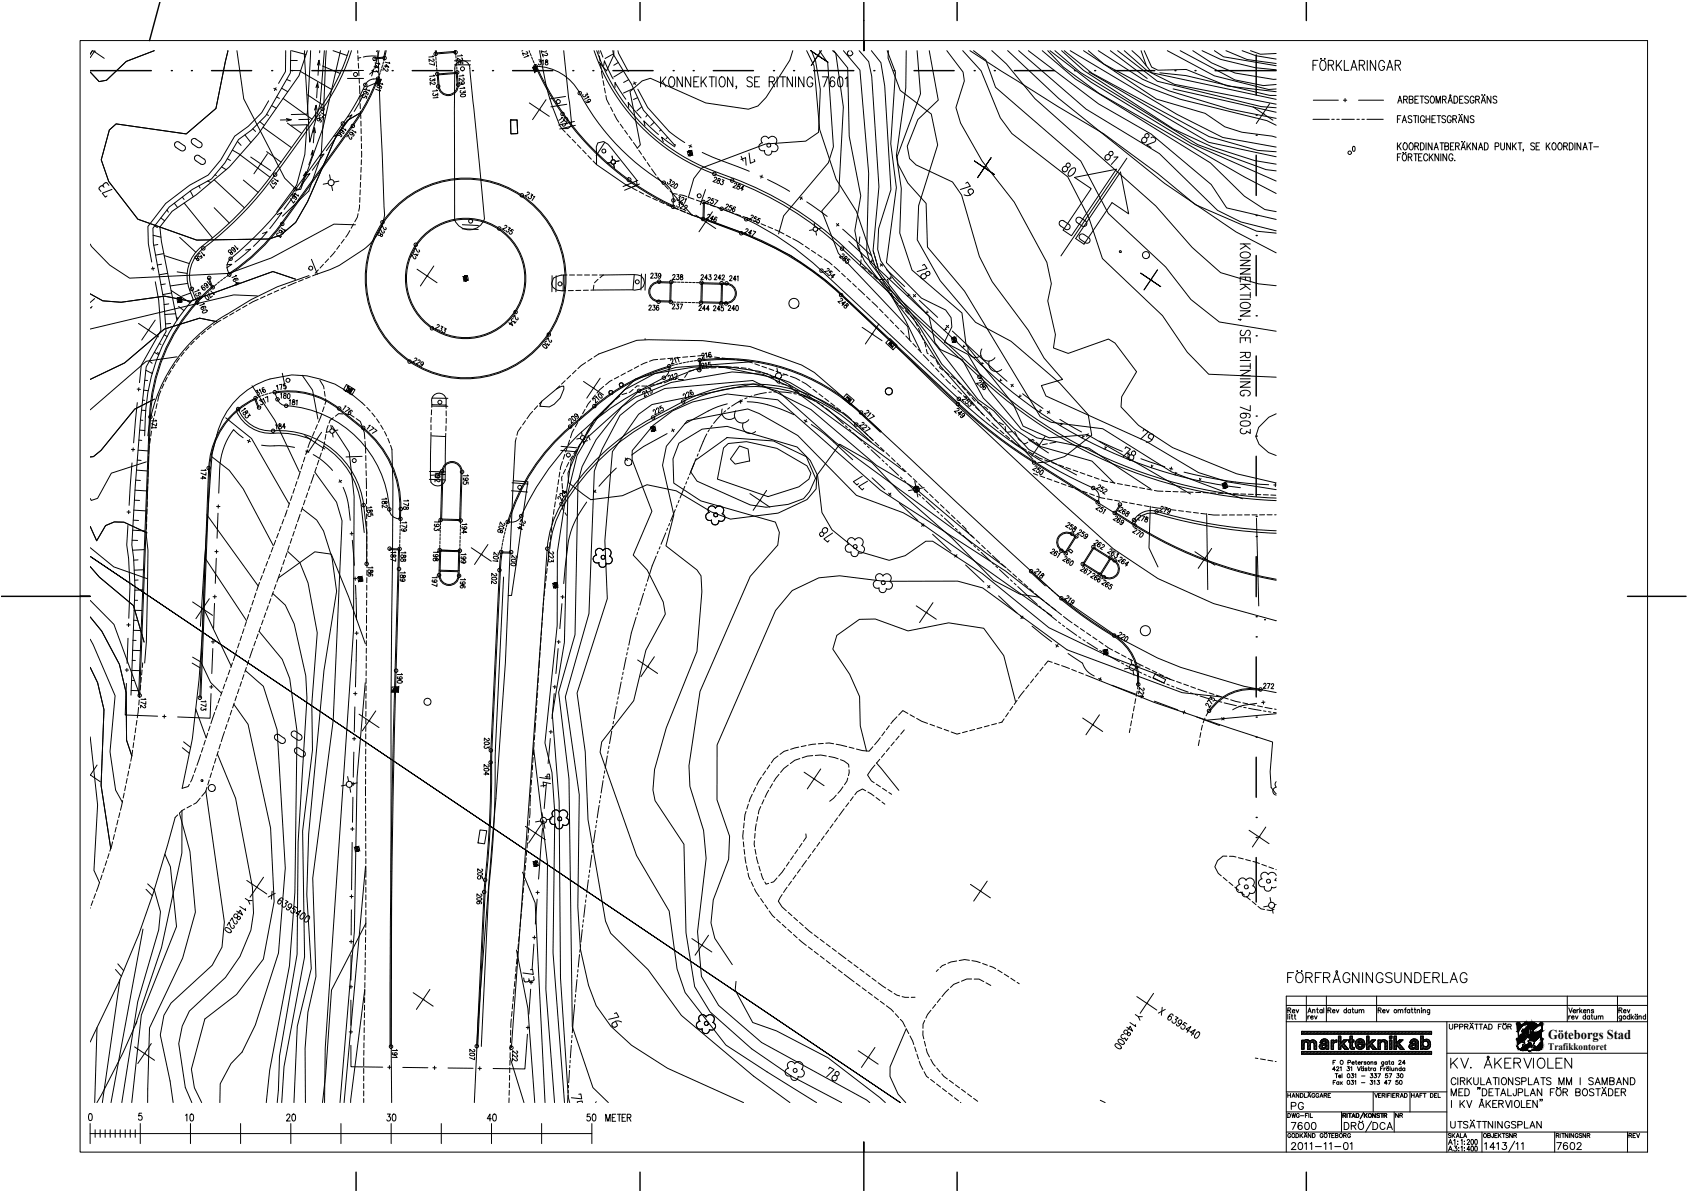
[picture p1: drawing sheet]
<svg xmlns="http://www.w3.org/2000/svg" width="841mm" height="594mm" viewBox="0 0 841 594" stroke-linecap="round" stroke-linejoin="round" font-family="sans-serif">
<defs><g id="words">
<text font-size="6.7" x="771" y="518">Göteborgs Stad</text>
<text font-size="5" x="771" y="523">Trafikkontoret</text>
</g></defs>
<g fill="none" stroke="#000" stroke-width=".5">
<path d="M654 59h8M664 59h1M666 59h1M669 59h6M676 59h1M679 59h1M681 59h8M370 199l-5 3M372 198l-1 1M375 197l-2 1M382 196l-6 1M384 195l-1 1"/>
<path d="M387 195h-1M388 195l6 1M396 196h1M398 197h1M400 197l6 3M352 216l-4 9M353 214v1M355 212l-1 1M360 206l-4 5M362 205l-1 1M364 203l-1 1M407 201h1"/>
<path d="M409 202l1 1M411 203l9 8M421 212l1 1M423 214l1 1M425 216l4 4M343 238v1M346 231l-2 6M347 229l-1 1M348 226l-1 1M430 221l1 1M432 222l1 1M434 224l5 4"/>
<path d="M439 229l1 1M441 231l1 1M443 233l5 4M449 238l1 1M450 239l1 1M336 254l-2 6M337 252v1M338 249v2M341 242l-2 6M342 240v1M452 241l5 4M458 246l1 1"/>
<path d="M460 248v1M461 250l5 4M467 255l1 1M469 257h1M471 258l4 4M327 277l-4 13M328 275l-1 1M329 272l-1 2M332 266l-3 5M333 263l-1 1M334 261l-1 1M476 263l1 1"/>
<path d="M478 265l1 1M480 267l4 4M485 272l1 1M487 274h1M489 275l4 5M321 296l-2 6M321 293v1M322 291v1M494 280l1 1M496 282l1 1M498 284l5 4M503 289l1 1"/>
<path d="M505 291h1M507 292l10 9M317 308l-4 14M318 305l-1 1M318 303v1M518 302l1 1M520 304h1M522 305l4 4M527 310l1 1M529 312h1M531 313l5 4M537 317l2 1"/>
<path d="M540 319h1M309 340l-1 6M310 337v2M310 335v1M312 328l-1 6M312 325v1M313 323v1M542 320l5 4M548 324l1 1M550 325l1 1M552 327l6 3M559 330l1 1"/>
<path d="M561 332h1M563 333l6 2M570 336l1 1M572 337l1 1M575 338l5 3M306 360l-1 1M307 352l-1 6M308 350l-1 1M308 347v1M581 341h2M584 342h1M586 343l6 2"/>
<path d="M593 345l1 1M596 346h1M598 347l6 2M605 349h1M608 350h1M610 350l6 2M617 352h1M620 353h1M622 353l6 1M630 354l1 1M632 355h1M634 355h2"/>
<path d="M303 377l-1 6M303 374v2M303 372v1M305 364l-1 7M305 362v1M299 399v1M299 396v2M300 389l-1 6M301 387v1M301 384v1M297 414l-1 6M297 411v2"/>
<path d="M297 409v1M299 401l-1 7M293 439l-1 6M293 436v1M294 434v1M295 426l-1 6M295 424v1M296 421l-1 1M291 458v2M292 451l-1 6M292 448v2M292 446v1"/>
<path d="M289 476l-1 6M289 473v2M289 471v1M290 463l-1 7M290 461v1M287 498l-1 1M287 496v1M287 488v6M288 486v1M288 483v1M285 518v2M285 516v1"/>
<path d="M286 501l-1 14M284 533l-1 7M284 531v1M284 528v2M285 521l-1 6M283 546v4M283 543v2M283 541v1"/>
</g>
<g fill="none" stroke="#000" stroke-width=".5">
<path d="M654 32h2M657 30h-3v5M658 29v1zM658 30h1a2.6 2.6 0 0 1 2 3 2.6 2.6 0 0 1-2 2 3 3 0 0 1-1-5zM660 29v1zM662 32h2v-1l-2-1v5M663 32l1 3M666 30v5M667 32l1 3M668 30l-2 3M670 30v5h2M673 35l2-5 1 5"/>
<path d="M674 33h1M677 32h3v-2h-3v5M679 32l1 3M681 30v5M685 30v5l-2-5v5M690 31a1.5 1.5 0 0 0-2-1 1.5 1.5 0 0 0-1 2v1a1.5 1.5 0 0 0 1 2 1.5 1.5 0 0 0 2-2h-1M691 35l1-5 2 5M692 33h1M695 32h2v-2h-2v5M696 32l2 3M696 59h1M696 51l1-3 2 3"/>
<path d="M697 50h1M698 58h-2v3M699 60h1M699 50l2-1v-1h-2v3M700 50l1 1M702 50l2-1v-1h-2v3h2v-1h-1M703 58h-1v1l1 1a1 1 0 0 1 0 1 1 1 0 0 1-1 0M704 58h2M705 50h1M705 58v3M707 58v3M707 48h-2v3h2"/>
<path d="M708 48h1M708 48v3M710 58a1 1 0 0 0-2 0 1 1 0 0 0 0 1v1a1 1 0 0 0 1 1 1 1 0 0 0 1-1h-1M711 58v3M711 59h1M712 48h-1h-1l2 2-1 1h-1M712 58v3M713 48a1.7 1.7 0 0 1 2 2 1.7 1.7 0 0 1-2 1v-1zM713 59h1M715 58h-2v3h2M716 51v-3l1 3 1-3v3M716 58h2"/>
<path d="M717 58v3M719 50l1-1v-1h-1v3M720 50l1 1M720 58h-2l1 1 1 1a1 1 0 0 1 0 1 1 1 0 0 1-2 0M721 51l2-3 1 3M722 50h1M723 58a1 1 0 0 0-1 0 1 1 0 0 0-1 1v1a1 1 0 0 0 1 1 1 1 0 0 0 1-1h-1M724 59h1v-1h-1v3M724 48a1.8 1.8 0 0 1 2 2 1.8 1.8 0 0 1-2 1zM725 59l1 2M727 57h.1M727 60h1"/>
<path d="M727 50h1M728 57h.1M729 48h-2v3h2M731 58v3l-1-3v3M732 48h-1h-1l2 2-1 1h-1M734 58h-1v1l1 1a1 1 0 0 1 0 1 1 1 0 0 1-1 0M734 49a1 1 0 0 0-1-1 1 1 0 0 0-1 1v1a1 1 0 0 0 1 1 1 1 0 0 0 1-1M735 50l2-1v-1h-2v3M736 50l1 1M738 51l1-3 1 3M738 47h.1M738 50h2"/>
<path d="M740 47h.1M743 48v3l-2-3v3M746 48h-1h-1l2 2-1 1h-1M696 71v4M696 78h1M697 73l1 2M698 77h-2v3M698 71l-2 3M699 61l1-3 1 3M699 76h.1M699 77a1.7 1.7 0 0 1 2 1 1.7 1.7 0 0 1-2 2v-1zM700 71a1.7 1.7 0 0 1 1 2 1.7 1.7 0 0 1-1 2l-1-2z"/>
<path d="M700 76h.1M702 78h1v-1h-1v3M703 71a1.7 1.7 0 0 1 1 2 1.7 1.7 0 0 1-1 2l-1-2zM703 78v2M704 77h2M705 73h2v-2h-2v4M705 77v3M706 73l1 2M707 78h1M708 71a1.8 1.8 0 0 1 2 2 1.8 1.8 0 0 1-2 2zM709 77h-2v3h2M711 71v4"/>
<path d="M711 77a1 1 0 0 0-1 0 1 1 0 0 0-1 1v1a1 1 0 0 0 1 1 1 1 0 0 0 1-1M712 77v3M713 78l1 2M713 71v4l-1-4v4M714 77l-2 2M715 75l1-4 1 4M715 74h1M717 77v3l-2-3v3M717 71h2M718 77v3M718 71v4M720 73h1v-2h-1v4l2-1-1-1"/>
<path d="M721 77v3l-2-3v3M723 73h1M724 77a1 1 0 0 0-1 0 1 1 0 0 0-1 1v1a1.1 1.1 0 0 0 1 1 1.1 1.1 0 0 0 1-1h-1M724 71h-1v4h1M725 80h.1M725 73h2v-2h-2v4M726 73l1 2M727 61l1-3 1 3M728 75l1-4 1 4M728 71h.1M728 74h2M730 71h.1"/>
<path d="M731 71v4M732 73l1 2M733 71l-2 3M736 71v4l-2-4v4M737 75l1-4 1 4M737 74h1M740 71a1.8 1.8 0 0 1 2 2 1.8 1.8 0 0 1-2 2zM745 73h2v-2h-2v4M748 71v3l1 1v-1l1-3M753 71v4l-2-4v4M754 71v4M754 73l1 2"/>
<path d="M755 71l-1 3M756 71h2M757 71v4M759 75h.1M765 72l-1-1-1 1 2 2-1 1-1-1M765 73h1M767 71h-2v4h2M770 71v4M771 73l1 2M772 71l-2 3M774 71a1.7 1.7 0 0 1 1 2 1.7 1.7 0 0 1-1 2l-1-2zM777 71a1.6 1.6 0 0 1 1 2 1.6 1.6 0 0 1-1 2l-1-2z"/>
<path d="M779 73h2v-2h-2v4M780 73l1 2M782 71a1.8 1.8 0 0 1 2 2 1.8 1.8 0 0 1-2 2zM785 71v4M788 71v4l-2-4v4M789 75l1-4 1 4M789 74h1M792 71h1M793 71v4M794 73h2"/>
<circle cx="723" cy="48" r=".3"/>
</g>
<path d="M654 50h13M669 50h2M670 49v2M677 50h12" fill="none" stroke="#000" stroke-width=".5"/>
<!-- layer: M-Modell|M-KOORDINATPUNKT -->
<g fill="none" stroke="#000" stroke-width=".5">
<path d="M674 73a1.1 1.1 0 0 1 1 1 1.1 1.1 0 0 1-1 1z"/>
<circle cx="672" cy="76" r=".9"/>
</g>
<!-- layer: M-Modell|M-DETALJ -->
<g fill="none" stroke="#000" stroke-width=".5">
<path d="M345 180h-1M347 180h-1M349 179l-1 1M334 182l-1 1M336 182h-1M338 181l-1 1M340 181h-2M342 181h-2M343 180h-1M521 292h1M522 293h1M524 294l1 1"/>
<path d="M525 295l1 1M527 296l1 1M528 298h1"/>
</g>
<path d="M349 180a100 100 0 0 1 80 26l10 9M333 183a100 100 0 0 0-37 20l-12 10a99 99 0 0 0-31 47M250 276l-5 98M528 299l16 11 11 7a24 24 0 0 1 12 24M242 445l-4 76" fill="none" stroke="#000" stroke-width=".5"/>
<!-- layer: M-Modell|M-STOMLINJE -->
<path d="M251 288l-4 86" fill="none" stroke="#000" stroke-width=".5"/>
<g fill="none" stroke="#000" stroke-width=".5">
<path d="M46 25l-1 2M77 25l-14 6-10 9-4 1-4-5M114 25l-6 29-15 13-35-5-4 3-4 15 4 10 15 19 29 11 36-1 6-2 7-6 6-10 15-34 5-7 7-4M152 25l2 46 6-20 2-26M306 25v2l-4 8-4-4M404 25l2 6 3 14-1 21-7 4-20 2-31 12-4 5-3 10M415 25l1 2 4 26-2 42-9 10 9 21 34 37 1 6M420 25l8 10 5 51-1 39 1 6 25 32 11 18 46 48M434 25l5 6 2 12 3 52-6 19-1 10 2 6 7 9 17 19 3 13 3 3 10 5 11 19 15 16 13 8 26 8 11 11M452 25l-1 19-4 33 2 17-1 22 6 19 25 21 2 16 24 29 5 11 13 6 19-1 51 29M463 25l4 25-10 10-5 13 1 6 3 3 19 9 4 6 9 31 6 12 18 25 8 14 9 10-10 3 2 5 50 23 26 16 15 4 24 4M480 25l9 10 9 24 6 8 28 21 11 21 6 20 30 28 13 18 10 12 34 1"/>
<path d="M494 25l7 7 15 17 60 54 18 20 14 13 19 5 9 1M508 25l33 29 37 23 29 28 11 6 18 4M519 25l17 14 67 42 17 17 10 6 6 1M523 25l20 16 51 31 42 18M529 25l11 10 45 29 19 9 21 7 11 2M530 25l14 11 58 32 25 7 9 1M540 25l36 24 24 8 10 6 9 3 17 2M547 25l22 14 13 6 31 9 23 5M557 25l20 15 51 13 8 1M564 25l4 4 6 7 62 14M570 25l4 8 3 2h14l21 8 24 3M588 25l27 15 14 3 7-1"/>
<path d="M599 25l9 5 18 4 10 1M611 25l10 5 15 2M623 25l5 2h8M147 139l-11-4-41 15-13-2-22 3-9-1-6-4M108 160l-9-1-17 5-20 17-17 8M77 199l-10 5-17 20-3 4h-2M126 192l11 18 12 25M636 206l-4 2-5 5-1 5 1 3 5 5 4 1M106 228l8 6 7 10 15 28M157 235l11 15 2 10-4 99-10 79 1 49-4 18-1 18v27M360 223l3-2 9-1 15 3 15 9 2 4-1 3-5 4-15 5-26-9zM440 225l-37-27-15-9-30-7-8 1-32 12-25 23-5 9-5 19-2 74-6 36 4 43v88l4 60 1 3"/>
<path d="M601 256l1 38M45 262l3 8 5-8 4-2h5l11 6M45 277l404 273-404-273M102 278l21 31M143 275l6 5 4 11 5 24-3 36 1 23-5 40 1 63-10 55-2 18M485 268l-29-25-19-11-33-28-29-14-44 4-13 6-9 7-9 17-4 11-3 71-11 41 7 49-1 56 1 21 4 18 4 10 7 10 11 10 18 11 37 18M45 282l5 6 16 14 6 18M45 307l6 8 9 16 3 14v24l3 8M129 315l12 14 3 9 4 26-1 81-3 36-10 52-1 17M527 305l-26-20-62-41-51-45-26-3-17 4-10 5-10 7-10 13v4l10 26-10 22 7 7 8 16 1 6-9 18-6 25-16 21-1 5 18 51 16 28 4 29 4 12 21 26 45 29M45 333l4 7 3 14-2 37 5 32M100 329l5 11 5 6"/>
<path d="M583 339l-32-12-28-14-34-27-24-16h-4l-10 7-8 2-15-4-13-11-5-9-3-18-3-7-7-7-35-11-12 2-12 7-3 8 1 12 13 9 37 10 2 5v7l-14 15-25 58-6 37 1 10 7 22 1 14-4 36 1 23 9 14 21 19 54 30M116 351l8 10 11 52 2 36-6 29-13 18-16 12-7 25 2 9 3 8M182 340l-4 47-1 77-8 86M506 350l-6-23-10-14-17-3-21 4-16-5h-8l-11 8-2 6 8 13 5 11 1 15 3 12M636 356l-35 3M266 373l7 57-1 63 4 57M103 394l9 66-1 12-5 9-21 19-3 6-2 10 5 23 1 11M437 380l11 14M82 426l3 6 3 30-18 44-4 44M71 463l-16 87M257 473l6 30 3 47M182 493l-7 57"/>
<path d="M48 512l-1 38M452 513l-9 19v4l4 9 4 5"/>
</g>
<!-- layer: M-Modell|M-BEF-BERGLINJE -->
<g fill="none" stroke="#000" stroke-width=".5">
<path d="M435 125v1M436 128l1 2M437 131v2M306 200l-2 2M309 197l-2 2M312 196l-2 1M315 194l-2 2M319 192h-2l-1 1M322 192h-2M326 192h-3M330 191h-3M333 190l-2 1"/>
<path d="M337 189h-3M338 189h2M343 186l-2 2M346 184l-3 1M349 184h-2M353 183l-2 1M357 183h-3M361 183h-3M364 183h-2M366 183h2M369 183l3 1M373 184l2 1"/>
<path d="M376 185l3 1M380 186h3M384 187l1 2M386 190l2 1M389 191l3 1M393 192l2 2M396 194l2 2M399 196l2 2M402 198l2 1M293 220h-3M293 217l1 2M294 214l-1 2"/>
<path d="M296 211l-2 2M298 208l-2 2M301 205l-2 2M303 202l-1 2M280 237v3M282 234l-1 2M283 230l-1 3M285 227l-1 2M287 224l-1 2M289 221l-1 2M280 241v2M280 252l1 2"/>
<path d="M280 248v3M280 245v2M282 256v1"/>
</g>
<path d="M298 176l19-6h33l24 3 25 9 7 4a1772 1772 0 0 1 71 65l50 46 30 21 20 10a250 250 0 0 0 59 17M257 220l-3 60a2190 2190 0 0 1-7 118M270 200l7-6 4-2a10 10 0 0 1-12 10zM256 240h7l-8 57h-2" fill="none" stroke="#000" stroke-width=".5"/>
<g fill="none" stroke="#000" stroke-width=".5">
<path d="M295 179l-2 1M298 176l-2 2M328 179l-4 1M331 179h-2M335 179h-2M339 178h-3M343 178h-3M346 178h-2M351 177h-3M352 178h3M356 178h3M360 178l2 1"/>
<path d="M363 179h3M367 179l3 1M371 180l4 1M279 192l-2 2M282 190l-2 1M284 187l-2 2M287 185l-2 1M292 181l-4 3M294 200l-2 3M297 197l-2 2M301 193l-4 3M305 189l-3 3"/>
<path d="M308 188l-2 1M312 186l-3 1M315 184l-2 1M318 182l-2 2M322 180l-3 2M376 181l2 1M380 183h2M383 184l3 1M387 185l2 1M390 186l3 1M394 188l5 2M400 190l4 3"/>
<path d="M405 194l2 2M408 196l2 2M411 199l2 1M257 218v2M260 213l-2 2v2M262 210l-2 2M265 205l-2 4M268 202l-2 2M270 200l-1 1M284 219l-1 3M286 214l-2 4M288 211l-1 2"/>
<path d="M290 207l-2 2M291 204l-1 2M414 201l2 1M417 203l2 2M420 205l4 4M425 210l2 2M428 213l2 1M431 215l1 2M433 218l2 2M278 239v2M279 235v3M280 230l-1 4"/>
<path d="M281 226v3M283 223l-1 2M436 220l2 2M439 223l2 2M441 226l2 1M444 228l2 2M447 231l2 2M450 233l1 2M452 236l2 2M455 239l2 1M276 258l-1 4M276 254v2"/>
<path d="M277 250l-1 3M277 246v3M278 243l-1 2M458 241l2 2M460 244l2 1M463 246l2 2M466 249l2 2M469 252l1 1M471 254l2 2M474 257l2 1M477 259l2 2M273 278v4"/>
<path d="M274 274l-1 3M274 270v3M274 267v2M275 263v2M479 262l2 2M271 298v4M271 294v3M272 291v2M272 287v3M273 283l-1 3M270 318l-1 2M270 314v3"/>
<path d="M270 310v3M270 307v2M271 303l-1 2M268 338v2M268 334v3M269 329v4M269 325v3M269 322v2M267 357v2M267 353v2M268 349l-1 3M268 345v3"/>
<path d="M268 342v2M266 378l-1 2M266 374v2M266 370v3M266 366v3M267 360v5M264 396v3M265 392l-1 3M265 389v2M265 385v3M265 381v3"/>
</g>
<!-- layer: M-Modell|M-1MATPKT -->
<circle cx="630" cy="309" r=".2" fill="#000"/>
<g fill="#545454">
<circle cx="630" cy="309" r=".2"/>
<circle cx="181" cy="45" r=".2"/>
</g>
<g fill="#000">
<circle cx="181" cy="45" r=".2"/>
<circle cx="321" cy="169" r=".2"/>
<circle cx="630" cy="309" r=".2"/>
</g>
<g fill="none" stroke="#000" stroke-width=".5">
<path d="M178 25v2M178 28v2M179 32v2M179 35v3M179 39v2M180 29h-2M188 28h-7M298 25v2M299 28v2M299 32v2M300 35v4M179 43v4"/>
<path d="M179 48v2M179 52l1 2M180 55v2M180 57v2M300 40l1 3M301 44l1 2M302 48l2 4M304 53l1 3M306 57l2 4M180 60v3M180 64v3M180 68v2"/>
<path d="M180 80v2M180 72v2M180 75v3M280 64l2 2M282 67l2 2M285 69l2 2M288 72l1 2M290 75l2 2M293 78l2 1M309 62l2 2M311 65l2 2M313 68l2 2"/>
<path d="M316 71l2 3M318 75l2 2M320 78l2 2M179 98v3M179 95v2M180 91v2M180 87v3M180 83v3M296 80l1 2M312 92l2 1M315 94l2 1M319 96l2 1"/>
<path d="M322 97l2 1M322 81l2 2M325 84l2 3M325 99l2 1M328 88l2 4M331 92l2 2M334 95l1 2M336 96l1 1M339 97l3 1M343 98l3 1M347 100l2 1M171 119l-1 2"/>
<path d="M174 115l-2 3M176 112l-1 2M178 106l-1 5M179 102v3M329 100l2 2M332 102l2 1M335 103l3 1M339 105l2 1M342 106l3 1M350 101l3 1M354 102l2 1M358 103l2 1"/>
<path d="M361 105l4 1M367 107l2 1M370 108l5 2M376 110l2 1M379 112l2 1M383 113l2 1M386 114l5 3M392 117l2 1M395 119l5 3M151 139l-2 1M155 138l-3 1M157 137h-1"/>
<path d="M159 134l-2 2M161 132l-2 2M164 129l-2 2M167 125l-2 3M169 122l-1 2M283 137h-2M284 137h2M288 137h2M291 137h3M295 137h3M298 139l-2 2M299 137h2l-2 1"/>
<path d="M401 123l2 1M404 125l2 1M407 127l3 1M411 129l4 3M416 133l2 2M419 136l2 2M422 139l2 1M110 160l-4 2M113 158l-2 1M117 156l-3 1M120 154l-2 1M123 152l-2 1"/>
<path d="M129 149l-5 2M132 148l-2 1M135 146l-2 1M139 145l-2 1M142 143l-2 1M148 141l-5 2M281 145h1M286 145h-3M289 145h-2M293 145h-2M296 145h-2M296 142v2"/>
<path d="M425 141l2 2M428 144l3 3M432 148l2 2M434 150l3 3M438 154l2 2M441 157l2 2M443 159l2 2M89 179l-1 2M92 176l-2 2M94 173l-1 2M97 170l-2 2M99 167l-1 2"/>
<path d="M102 165l-2 2M105 163l-2 1M446 162l2 2M449 165l1 2M451 167l3 3M455 171l2 2M457 174l2 2M460 177l3 3M80 195l-1 5M82 191l-1 3M83 188l-1 2M85 185l-1 2"/>
<path d="M87 182l-1 2M159 190l2 4M162 195v3M162 199v3M464 181l1 2M466 184l2 1M469 186l1 2M471 189l3 2M475 192l1 2M477 195l2 1M480 197l2 2M483 200l2 2"/>
<path d="M75 219v2M75 215v2M77 208l-1 6M77 205v2M78 201v3M155 219l-2 4M157 215l-1 2M158 212l-1 2M160 206l-1 5M161 203v2M162 217v2M163 212v3"/>
<path d="M166 208l-2 1v2M171 206h-2l-2 1M172 206l2 1 2 1M177 209l3 1v2M180 201l2 1M181 213l1 6M182 220v6M183 203l1 2M185 206l2 2M188 209l1 2M190 212l1 2M192 215l1 2"/>
<path d="M193 218l1 3M215 212v2M215 216v1M215 208v3M215 204v3M215 202v1M222 216v2M222 212v3M222 202v1M222 205v2M222 208v3M486 203l2 2"/>
<path d="M489 206l2 1M491 208l2 2M494 211l3 3M498 214l2 2M501 217l2 2M504 219l4 3M74 239v2M74 235v3M74 231v3M74 228v2M74 222v4M148 240l-1 2"/>
<path d="M150 235l-2 4M151 231l-1 3M152 228l-1 2M153 224l-1 3M156 236l-1 5M158 233l-1 2M159 229l-1 3M160 226l-1 2M162 220l-1 5M182 227v3M182 231v2M182 235v2"/>
<path d="M182 238l1 6M195 222v2M509 223l2 1M512 225l3 1M515 236l2 1M516 227l3 2M518 237l3 1M520 229l3 1M522 238l2 1M524 230l2 1M525 240l3 1M528 232l2 1"/>
<path d="M531 233l2 1M535 234l2 1M538 235l3 1M542 237l2 1M545 238l3 1M549 239l3 1M73 257v3M73 254v2M73 250v3M73 246v3M74 243v2M141 259l-1 2"/>
<path d="M143 254l-1 4M144 251l-1 2M146 247l-1 2M147 243l-1 3M150 256l-2 4M151 253l-1 2M152 249l-1 3M153 246l-1 2M155 242l-1 2M183 245v2M183 249v2M183 252v3"/>
<path d="M183 256v3M183 260v2M529 241l2 1M532 242l3 1M536 244h2M539 245l3 1M543 246l2 1M546 247l4 1M552 249h2M553 240l3 1M555 249l3 1M557 241h2"/>
<path d="M559 250h3M560 242h3M563 251h2M564 242l3 1M566 251l3 1M568 243l2 1M570 252l3 1M571 244h3M574 253h5M575 244l4 1M580 254h2M581 245h2"/>
<path d="M583 254h3M584 245h3M587 254l3 1M588 245h3M591 255h2M592 245h2M595 255l2 1M596 245h2M598 256h3M599 246h3M602 256l6 1M603 246h3"/>
<path d="M607 246h2M611 246h2M611 257h-2M613 257h2M614 246h3M616 257h3M618 246h3M620 257h3M622 246h2M624 257h2M626 246l2 1M629 247h3"/>
<path d="M630 257h-2M631 257h3M633 247h3M635 257h1M73 265v2M73 261v3M133 280l-1 2M135 276l-1 3M136 273l-1 2M137 269l-1 3M139 266l-1 2M140 262l-1 3"/>
<path d="M142 279l-1 2M143 275l-1 3M144 272l-1 2M145 268v3M147 265l-1 2M148 261l-1 3M183 264v2M183 267v3M183 271v3M183 275v2M183 279v4M481 264l2 2"/>
<path d="M484 267l1 1M486 269l2 2M489 272l2 1M492 274l2 2M495 277l3 3M126 299v3M127 296v2M129 290l-1 4M131 287l-1 2M132 283l-1 3M135 298l-1 3M136 295l-1 2"/>
<path d="M137 291v3M139 286l-1 4M141 283l-1 2M183 295v3M183 299v3M183 292v2M183 288v2M183 284v3M499 281l2 2M502 283l2 2M505 286l2 2M507 288l2 2"/>
<path d="M510 291l2 2M513 293l2 2M516 296l4 3M120 317v2M122 313l-1 3M123 310l-1 2M124 306l-1 3M125 303l-1 2M127 320l-1 2M129 316l-1 2M130 312l-1 3M131 309l-1 2"/>
<path d="M132 305v3M134 302l-1 2M183 319v3M183 316v2M183 307v4M183 312v2M183 303v2M521 300l2 2M524 303l2 1M527 305l2 1M530 307l4 3M535 311l2 2"/>
<path d="M538 313l2 2M541 315l2 2M544 317l3 2M548 320l2 1M70 338v2M71 334v2M71 330v3M113 337l-1 3M115 334l-1 2M116 330l-1 3M118 324l-2 5M119 320l-1 3"/>
<path d="M120 340v2M122 336l-1 3M123 333l-1 2M124 329l-1 2M126 323l-2 5M182 338v3M182 331v2M182 334v3M182 327v2M183 323l-1 3M515 338l-2 2M517 335l-1 2"/>
<path d="M520 333l-2 1M524 330l-2-1-2 3M525 331h3M529 332l4 1M534 334l2 1M537 335l3 1M541 336l2 1M551 322l3 2M555 325l3 1M559 326l2 2M562 328l2 1M565 330l5 2"/>
<path d="M571 333l2 1M574 334l2 1M577 336l3 1M581 337l4 2M586 340l3 1M68 359v2M69 353l-1 5M69 349v2M70 345l-1 3M70 341v3M107 355l-2 6M108 352l-1 2"/>
<path d="M110 348l-1 2M111 344l-1 3M112 341l-1 2M114 358l-1 2M115 354v2M117 350l-1 3M118 347l-1 2M119 343l-1 3M182 358v3M182 349v4M182 355v2M182 346v2"/>
<path d="M182 342v2M447 357l-3 4M452 356l-2-2-2 2M453 356l3 1M457 358l5 3M500 358l-1 2h-1M502 355l-1 2M505 352l-2 2M507 349l-2 2M510 344l-3 4M513 341l-2 2M590 341l2 1"/>
<path d="M593 342l3 1M597 343l4 2M602 345l3 1M606 346l2 1M610 348h2M613 349l5 1M619 350l3 1M623 351l2 1M627 352h2M630 353h4M635 353l1 1M66 374l-1 5"/>
<path d="M67 370l-1 3M67 366v3M68 363l-1 2M100 376l-2 5M101 373l-1 2M102 369v2M103 365v3M105 362l-1 2M108 378l-1 2M109 374l-1 3M110 371l-1 2M112 365l-2 5"/>
<path d="M113 361l-1 2M182 377v3M182 366v2M182 370v2M182 373v3M182 362v3M388 377l-4 3M393 374h-2l-2 2M398 372l-4 1M399 378l-3 1-2 2M402 372h-3M405 377l-5 1"/>
<path d="M406 376l6 1M406 371h-3M410 371h-2M411 370l4 1M413 377l5 1M417 371l5 1M419 379l4 2v1M423 372l2 1M435 372l-2 2-6-1M438 378l-1 2M439 368l-3 3M441 376l-2 1"/>
<path d="M441 365l-2 2M443 362l-1 2M443 373l-1 2M446 370l-2 2M448 367l-2 2M451 364l-2 2M463 361l3 1M467 362l2 1M470 364h3M474 365l3 1 1-1M482 364l-2 1M486 364h-3"/>
<path d="M489 363h-2M493 362h-3M496 361h-2M61 399l-1 5M62 395l-1 3M63 392l-1 2M63 388v2M64 384v3M65 381l-1 2M94 391v1l-3 1M96 386l-1 4M98 383l-1 2"/>
<path d="M100 398l-4 3M103 392l-1 3-1 2M104 389v2M105 385v3M106 382v2M182 392v5M182 384v3M182 388v3M182 398v2M182 381v2M264 399v3M375 396l-2 4"/>
<path d="M376 393l-1 2M379 387l-2 4M381 399l-1 2M381 384l-1 2M383 394l-2 3M384 381l-2 2M385 391l-1 2M388 386l-2 4M393 381l-4 4M417 396l-4 3M420 392l-3 3M422 388l-1 3"/>
<path d="M423 384v3M425 397l-1 2M431 394l-1-1-3 2-1 1M432 395l3 2M436 381l-4 5 2 3 2 1M436 397l2 2M437 391l2 1M439 400l2 1M440 393l2 1M443 395l1 1M633 392l3 4M56 420l-1 4"/>
<path d="M57 416l-1 2M58 412l-1 3M59 409l-1 2M60 405l-1 2M89 406l-2 1M92 403l-3 2M95 401l-2 2M182 402v2M182 405v3M182 409v3M182 413v2M182 417v2"/>
<path d="M263 416v3M263 413v2M264 409v2M264 403v5M370 414v4M370 420l1 2M371 410l-1 3M372 404l-1 5M373 401l-1 2M376 419v3M376 415v3M377 411l-1 3"/>
<path d="M378 407l-1 2M379 402l-1 4M402 416v1l-2 2M408 420l-1 2M411 417l-2 2M413 414l-2 2M415 411l-1 2M417 408l-1 2M421 403l-3 4M423 400l-2 2M50 440l-2 4M51 436l-1 2"/>
<path d="M52 433l-1 2M53 429l-1 2M54 425v3M182 420v3M182 424v3M182 428v2M182 432v5M182 439v2M261 439v2M261 435v3M262 431v3M262 428v2"/>
<path d="M262 424v2M263 420v3M371 423v3M371 427l1 3M372 431v3M373 435l1 3M374 440l1 2M376 423l1 3M377 427l1 3M378 432l1 2M379 435l1 3M381 440l1 1 1-1"/>
<path d="M387 438l-2 1-1 1M391 433l-3 4M393 430l-1 2M394 439l-1 2M395 426l-1 3M397 436l-2 2M397 423l-1 2M399 433l-2 2M400 420l-2 2M402 429l-3 3M404 426l-1 2M406 423l-1 2"/>
<path d="M609 437l2 2M611 427h-2l-2 2-2 3 2 3 1 2M612 440l2 1M613 427h3M617 427l2 1M621 428l2 1M624 429l3 1M629 431l2 1M632 432l3 1M636 433h.1M45 452v1M46 449l-1 2"/>
<path d="M48 445l-1 3M182 457v5M182 442v3M182 446v3M182 450v2M182 454v2M259 459v3M260 456l-1 2M260 450v4M261 446l-1 3M261 442v3M376 443l2 4"/>
<path d="M379 448l1 2M381 451l2 2M383 454l3 3M387 458l2 2M390 446l-2 3 2 3 2 2M392 442l-2 3M393 455l2 1M396 457l1 2M398 460l2 1M615 442l2 2M618 445l2 1M621 447l2 2"/>
<path d="M624 449l2 2M627 452l1 1h2M635 453l-2 1h-2M182 478v3M182 475v2M182 471v2M182 467v3M182 463v3M258 478l-1 2M258 474v3M258 470v3M259 467l-1 2"/>
<path d="M259 463v2M390 461l2 1M393 463l1 2M395 466l2 1M398 468l4 3M401 462l4 3M403 472l2 1M406 466l2 1M406 474l2 2M409 468l2 2M409 476l2 2M412 479l2 1"/>
<path d="M412 470l2 2M415 473l2 1M418 475l3 3M422 479l3 1M477 479l-5 1M483 479l-2-1-3 1M484 479l4 1M182 497v3M182 493v3M182 490v2M182 486v2M182 482v3"/>
<path d="M256 497v2M256 493v2M257 489l-1 3M257 485v3M257 482v2M415 481l2 2M418 483l2 2M421 486l5 3M425 481l3 1M427 490l2 2M428 483l3 2M430 492l2 2"/>
<path d="M431 485l3 2M433 495l2 1M434 488l3 1M436 497l2 1M438 490l3 2M439 499l2 2M442 493l2 1M446 495l2 1M449 497h4M456 497h-2M468 483l-2 1M469 498l-2 2"/>
<path d="M471 481l-3 1M473 493l-4 4M478 489l-3 2-1 1M484 488h-2l-3 1M485 488h3l2 1M490 480l2 1M491 490l3 1M493 481l3 2M497 483l2 2M500 485l3 2M504 488l2 1M507 490h1"/>
<path d="M181 520v2M181 516v2M181 512v3M182 508l-1 3M182 505v2M182 501v2M254 517v3M254 513v3M255 508l-1 4M255 504v3M255 500v3M442 501l3 3"/>
<path d="M446 505l2 2M449 508l2 4M452 513l1 2M453 516l2 5M460 514v4M461 519v2M461 509l-1 1v3M464 503l-3 4M466 501l-1 2M181 532v3M181 536v3M181 540v2"/>
<path d="M181 527v4M181 523v3M254 540v2M254 536v2M254 532v3M254 528v3M254 525v2M254 521v2M456 522v2M457 525l1 3M458 529l2 4M460 534l3 3"/>
<path d="M461 523l2 4M464 538l2 1M464 528l2 3M467 532l1 2M469 535l3 3M473 538l2 2M625 527l2 1M628 528h2M632 528l2 1M635 529h1M181 544v2M181 547v3"/>
<path d="M254 547v3M254 543v3M467 540l2 2M470 543l2 1M473 545l2 1M476 547l2 2M476 541l2 1M479 549v1M479 543l2 1M482 545l2 2M485 547l2 2M548 548l3 2"/>
</g>
<g fill="none" stroke="#000" stroke-width=".5">
<path d="M188 25l3 78a24 24 0 0 1-10 21l-12 8-12 5M227 34a4 4 0 0 1 3-4 4 4 0 0 1 4 4l7 75a8 8 0 0 1-7 6 8 8 0 0 1-7-5v-76M269 25l1 7a104 104 0 0 0 10 32h3l1-1 1-2-4-36M298 71h3l2 1 14 18v2l-2 1-3-1-15-10v-9zM335 97l10 10 25 9 24 11 18 13 56 54 46 42 41 38a193 193 0 0 0 81 35M276 139l5-2v8a5 5 0 0 1-6-4zM301 137h15a4 4 0 0 1 5 2 4 4 0 0 1-2 5l-3 1h-20M316 137l-1 7M222 199a4 4 0 0 0-4-3 4 4 0 0 0-3 4v2h7v-3M180 201a49 49 0 0 0-35-14l-10 2a39 39 0 0 0-27 27l-2 10-6 86M215 217v23M215 217l7 1v21a4 4 0 0 1-3 3 4 4 0 0 1-4-2"/>
<path d="M195 224a1106 1106 0 0 1 0 85v241M222 236l-8 1M73 267l1 7-1 46-1 10M636 309h.1M543 337l32 13 59 20-1 15v7M247 398l-9 111-2 41"/>
</g>
<path d="M154 137l-16 6-13 6-12 8M113 157a78 78 0 0 0-39 60" fill="none" stroke="#000" stroke-width=".5"/>
<!-- layer: M-Modell|M-BEF-BERGLINJE -->
<g fill="none" stroke="#000" stroke-width=".5">
<path d="M428 118v3M428 122v3M429 126v2M429 129v3M429 133l3 1M433 135l1 2M435 137l2 2M441 139h-3M442 139l1 2M443 143l1 2M444 146l1 2M446 150l1 1"/>
<path d="M448 152l2 2M451 155l2 2M454 157l2 2M456 160l1 3M458 164l1 2M459 167l1 2M461 171v2M462 174v2M463 177l3 2M466 179l1 3M468 183l2 1M471 185l2 2"/>
<path d="M474 187l2 2M477 190l1 2M479 193l2 1M482 195l1 2M484 198l2 2M487 201l2 1M490 203l2 1M493 205l1 2M495 208l2 2M498 211l2 1M501 213v2M504 215h-2"/>
<path d="M506 215l1 2M507 218l2 2M515 220v-1l-2 1M512 220l-1 1h-1M516 220l2 2M522 221l-3 1M526 220l-3 1"/>
</g>
<path d="M155 25l-2 32h-8M163 25l-3 53-6 17-13 13M145 62h8l-1 15-4 15-10 14" fill="none" stroke="#000" stroke-width=".5"/>
<!-- layer: M-Modell|M-BEF-DIKE -->
<g fill="none" stroke="#000" stroke-width=".5">
<path d="M158 32l1-2-1 8M159 30v2M159 25v1M143 59l2 1h-5M145 60h-2M154 59l-5 1M157 55l1-3-1 8M157 44l1-3v8M158 52v3M158 41l1 3M155 77l1-2v3l-2 4M156 75v2"/>
<path d="M156 66l1-2-1 7M157 64v2M151 88l2-2-3 7M153 86l-1 2"/>
</g>
<!-- layer: M-Modell|M-BEF-STAKET -->
<path d="M101 307l-1 23M96 330l4 3-5 39M96 328l4 2v3M91 373l3 2-3 18M91 370l4 2-1 3M87 407l-10 37M73 443l3 3-7 19-7 19M74 441l3 3-1 2M58 483l2 4-15 32M59 480l3 4-2 3" fill="none" stroke="#000" stroke-width=".5"/>
<!-- layer: M-Modell|M-BEF-MARKLINJE -->
<g fill="none" stroke="#000" stroke-width=".5">
<path d="M402 25l4 8 2 32 9 24 10 16 9 29 15 26 8 15M443 25l-1 4 7 16 15 12 3 15-9 31-1 17 11 20 18 21 18 9 24 21 14 16 2 10-14 11-8 2-5 1M483 25l44 28 23 14 27 20 19 15 30 13 10 1M92 73a1.5 1.5 0 0 1 0 2 1.5 1.5 0 0 1-2 0l-2-2a1.5 1.5 0 0 1-1-2 1.5 1.5 0 0 1 2 0l3 2M97 78l2-1 3 2a1.5 1.5 0 0 1 0 2 1.5 1.5 0 0 1-2 1l-3-2v-2zM100 71a1.5 1.5 0 0 1 0 2 1.5 1.5 0 0 1-2 0l-2-1a1.5 1.5 0 0 1 0-2 1.5 1.5 0 0 1 2-1l2 2M530 110l2 2M530 110a1.5 1.5 0 0 0-2 1 1.5 1.5 0 0 0 0 2l3 1a1.5 1.5 0 0 0 2 0 1.5 1.5 0 0 0 0-2M537 111a1.5 1.5 0 0 1-1-2 1.5 1.5 0 0 1 2-1l3 2a1.5 1.5 0 0 1 0 2 1.5 1.5 0 0 1-2 1l-2-2M538 119a1.5 1.5 0 0 1 0-2 1.5 1.5 0 0 1 2 0l2 1a1.6 1.6 0 0 1 1 3 1.5 1.5 0 0 1-2 0l-3-2M483 173a4 4 0 0 0 1 5 4 4 0 0 0 5-1M489 174a4 4 0 0 0 1 5 4 4 0 0 0 6-1"/>
<path d="M493 180a4 4 0 0 0 1 5 4 4 0 0 0 5-1M360 204a4 4 0 0 0 1 4 4 4 0 0 0 5 0M367 205a4 4 0 0 0 1 5 4 4 0 0 0 5-1M370 211a4 4 0 0 0 2 4 4 4 0 0 0 4 0M419 205l-26-14a100 100 0 0 0-67-5l-15 8-13 15-9 13-6 14v5l11 8 16-2 12-5 15 3 17 10 10 4 24-3 14-7 5-5v-7l11-16 16 9 14 15 26 23 21 21 13 7 10 2M139 288l18-13 8 1 9 22 8 23M142 368a1.5 1.5 0 0 1 0 2 1.5 1.5 0 0 1-2 0l-3-1a1.5 1.5 0 0 1 0-2 1.5 1.5 0 0 1 2-1l2 2M146 367a1.5 1.5 0 0 1-1-2 1.5 1.5 0 0 1 2 0l3 1a1.5 1.5 0 0 1 0 2 1.5 1.5 0 0 1-2 1l-2-2M149 373a1.5 1.5 0 0 0-2 0 1.5 1.5 0 0 0 0 2l3 2a1.5 1.5 0 0 0 2 0 1.5 1.5 0 0 0-1-2l-2-2M91 404v21l-11 47-12 39M182 460l-17 33-3 43-1 14M68 509a358 358 0 0 1-20 41"/>
</g>
<g fill="none" stroke="#000" stroke-width=".5">
<path d="M383 69a2.2 2.2 0 0 1 3-1 2.2 2.2 0 0 1 0 4 2 2 0 0 1 1 3 2 2 0 0 1-2 0 1.8 1.8 0 0 1-2 2 1.8 1.8 0 0 1-2-2 2 2 0 0 1-3-1 2 2 0 0 1 2-3 1.9 1.9 0 0 1 0-3 1.9 1.9 0 0 1 3 1M358 260a2 2 0 0 0 3-1 2 2 0 0 0-1-3 2.2 2.2 0 0 0 0-3 2.2 2.2 0 0 0-4 0 1.9 1.9 0 0 0-2-1 1.9 1.9 0 0 0-1 3 2 2 0 0 0-1 3 2 2 0 0 0 3 1 1.8 1.8 0 0 0 1 3 1.8 1.8 0 0 0 2-2M297 274a1.9 1.9 0 0 1 3 0 2.2 2.2 0 0 1 4 0 2.2 2.2 0 0 1 0 3 2 2 0 0 1 1 3 2 2 0 0 1-3 1 1.8 1.8 0 0 1-2 2 1.8 1.8 0 0 1-2-3 2 2 0 0 1-2-1 2 2 0 0 1 1-2v-2zM429 272a2.2 2.2 0 0 0 0-3 2.2 2.2 0 0 0-3 0 1.9 1.9 0 0 0-3-1 1.9 1.9 0 0 0 0 3 2 2 0 0 0-2 3 2 2 0 0 0 3 1 1.8 1.8 0 0 0 2 2 1.8 1.8 0 0 0 2-2 2 2 0 0 0 3 0 2 2 0 0 0-2-3M437 286a1.9 1.9 0 0 1 3 1 2.2 2.2 0 0 1 3-1 2.2 2.2 0 0 1 0 4 2 2 0 0 1 1 3 2 2 0 0 1-2 0 1.8 1.8 0 0 1-2 2 1.8 1.8 0 0 1-2-2 2 2 0 0 1-3-1 2 2 0 0 1 2-3l-1-1zM636 390l-1 1 1 1M636 392a2 2 0 0 0-2 2 2 2 0 0 0 2 2M276 404a1.9 1.9 0 0 1 3 1 2.2 2.2 0 0 1 3-1 2.2 2.2 0 0 1 0 4 2 2 0 0 1 1 2 2 2 0 0 1-3 1 1.8 1.8 0 0 1-2 2 1.8 1.8 0 0 1-1-2 2 2 0 0 1-3-1 2 2 0 0 1 2-3l-1-2zM618 438a1.9 1.9 0 0 1 3 1 2.2 2.2 0 0 1 3-1 2.2 2.2 0 0 1 0 3 2 2 0 0 1 1 3 2 2 0 0 1-3 1 1.8 1.8 0 0 1-1 2 1.8 1.8 0 0 1-2-2 2 2 0 0 1-3-2 2 2 0 0 1 2-2l-1-2zM636 436a2.2 2.2 0 0 0-2-1 2.2 2.2 0 0 0-2 1 1.9 1.9 0 0 0-3-1 1.9 1.9 0 0 0 0 3 2 2 0 0 0-2 3 2 2 0 0 0 3 1 1.8 1.8 0 0 0 2 2 1.8 1.8 0 0 0 2-2h2M636 438l-1 1h1M349 506a1.9 1.9 0 0 1 3 1 2.2 2.2 0 0 1 3-1 2.2 2.2 0 0 1 0 4 2 2 0 0 1 1 2 2 2 0 0 1-3 1 1.8 1.8 0 0 1-2 2 1.8 1.8 0 0 1-1-2 2 2 0 0 1-3-1 2 2 0 0 1 2-3l-1-2z"/>
<path d="M393 530a1.9 1.9 0 0 1 3 0 2.2 2.2 0 0 1 3 0 2.2 2.2 0 0 1 0 3 2 2 0 0 1 2 3 2 2 0 0 1-3 0 1.8 1.8 0 0 1-2 3 1.8 1.8 0 0 1-2-3 2 2 0 0 1-3-1 2 2 0 0 1 2-3l-1-1z"/>
<circle cx="383" cy="72" r="1"/>
<circle cx="357" cy="257" r="1"/>
<circle cx="300" cy="278" r="1"/>
<circle cx="426" cy="272" r="1"/>
<circle cx="440" cy="290" r="1"/>
<circle cx="279" cy="408" r="1"/>
<circle cx="632" cy="439" r="1"/>
<circle cx="621" cy="442" r="1"/>
<circle cx="352" cy="510" r="1"/>
<circle cx="396" cy="533" r="1"/>
</g>
<g fill="none" stroke="#000" stroke-width=".5">
<path d="M118 25l3 24 21 40 6 6 2-1 11-30 9-39M395 25l-1 5-12 19-4 4-5 1-21-3-28-12-4 1-6 6 5 26-2 2M408 25l4 6 3 42-2 8-23 27-2 9M415 25l7 9 1 34 6 30-3 17 1 8 4 7 27 35 11 18 21 24M428 25l5 6 1 7 4 55-3 32 3 10 49 64 8 6 18 19 23 13M442 25l4 11-2 36 3 22-5 37 17 18 12 6 3 3v5l-3 8 11 6 11 18 16 19 8 4 25 5 31 21M457 25l2 22-12 31v4l5 9 9 10 1 22 19 22 37 63 6 2 25 4 35 21 35 14M472 25l8 11v4l-4 14 3 7 10 19 16 21 17 30 2 10-2 9 4 17-1 6 7 3 20-7 4 2 10 14-7 13v5l8 9 17 11 32 13 20 5M485 25l6 5 5 14 42 36 14 26 29 27 12 16 15 11 28 5M502 25l25 24 53 42 36 25 20 10M512 25l35 27 27 15 29 25 8 12 25 5M522 25l8 8 18 14 72 41 16 8"/>
<path d="M526 25l12 11 59 36 34 13h5M533 25l53 32 23 12 27 4M542 25l8 7 21 11 17 6 43 11 5 2M542 36l60 35 34 7M553 25l19 14M560 25l12 10 13 7 51 10M569 25l2 8M578 36l13 2 42 10h3M582 25l23 13 27 7 4-1M594 25l10 6 11 5 21 3M605 25l5 3 26 5M619 25l7 3 10 1"/>
<path d="M584 44l52 12M177 112h-11l-31 17-21 7-49 3-10-7-10-10M128 147h-12l-71 17M88 178l-15 2-28 24M151 187l5 7 2 15M374 180l-37 3-20 6-21 20-11 21-7 45v37l-6 58 3 15 1 20v70l5 75M112 208l13 11 19 32M165 212l9 13 2 22v67l-14 208v28M73 230l-18 6-6 12-4 1v-1M346 229l16-11 23 2 17 8 4 10-3 7-3 4-7 2-11 2-8-1-27-12-3-5zM368 222l5 2v6l-7 1-2-2zM451 235l-58-43-13-5-15-2-31 6-17 7-7 5-13 16-7 14-2 7-2 76-8 29 5 43 2 124 10 30 8 8"/>
<path d="M103 257l26 35M151 254l7 5 3 6 4 13 3 17-7 39-7 82-1 30 2 37-7 29-2 38M573 252l-1 21 5 10M626 258l1 44M45 273l12 10 16 5M45 299l12 12 13 35M136 296l6 6 5 9 5 26 1 11-4 72-1 56-9 50-1 24M501 283l-85-63-28-25-13-4-50 11-7 4-13 19-4 44 2 29-15 47 4 30 1 34 9 50 2 6 19 18 16 23 36 30 19 14M45 319l12 28-2 28 3 19 3 6M101 303l14 29M524 307l-65-46-9-5-23-9-30-30-19-11-5-2-31 6-10 12-2 10 6 25-4 15 15 12 2 3 1 8-3 30-15 38-6 21-1 10 1 5 15 22 1 44 4 27 8 12 21 19 19 13 25 14M122 334l9 8 7 22 4 69-3 42-12 36-6 13-6 6-5 10v10"/>
<path d="M98 353l5 15M609 347l-20-2-57-21-42-31-13-3h-37l-22-3-10 1-13 6-9 10-29 67v28l7 18-1 11-8 21-1 11 2 8 9 13M45 367l4 34-2 33 3 6M108 376l9 22 9 44a53 53 0 0 1-14 45l-18 17-3 7-2 9 3 22 4 8M89 405l6 19 2 31-6 23-17 34v38M182 432l-11 118M260 435l7 15 5 100M77 443l3 11-1 9-10 36-8 51M60 488l-9 62M367 489l-1 4 9 17 12 4 26 13 28 23M254 527l7 23"/>
</g>
<g fill="none" stroke="#000" stroke-width=".5">
<path d="M46 25l-1 2M77 25l-14 6-10 9-4 1-4-5M114 25l-6 29-15 13-35-5-4 3-4 15 4 10 15 19 29 11 36-1 6-2 7-6 6-10 15-34 5-7 7-4M423 25a1.3 1.3 0 0 0-1 2 1.3 1.3 0 0 0 2 1 1.3 1.3 0 0 0 1-2l-1-1M369 80l2-1 1 3M369 78l1 2M373 76l1 5 2-1v-1M551 79v1M553 77a1.5 1.5 0 0 0-2 1 1.5 1.5 0 0 0 0 2 1.5 1.5 0 0 0 2-1 1.5 1.5 0 0 0 0-1M555 78h2l-3 4M569 71h1M571 68a1.4 1.4 0 0 0-2 2 1.4 1.4 0 0 0 1 1 1.6 1.6 0 0 0 1-2"/>
<path d="M573 69l2-1 1 2-1 1-4 1 2 2M51 93h1M54 92l-1-1-1 1-1 1h-1l-1 1 1 1M56 94l-5 2 1 2h1M480 97h3M481 91h1l1 2-4 1M483 95a1.3 1.3 0 0 1 2-1 1.3 1.3 0 0 1 0 2l-2 1-1-1zM529 85h1M531 83a1.4 1.4 0 0 0-2 1 1.4 1.4 0 0 0 2 2 1.6 1.6 0 0 0 1-3M533 85l3-1a2.9 2.9 0 0 1-4 4v-2zM147 139l-11-4-41 15-13-2-22 3-9-1-6-4M459 138v1"/>
<path d="M460 132h1l1 2-5 1M461 137a1.4 1.4 0 0 0-2 0 1.4 1.4 0 0 0 1 2 1.6 1.6 0 0 0 2-2M46 153h-1M47 149l-2 2M108 160l-9-1-17 5-20 17-17 8M77 199l-10 5-17 20-3 4h-2M569 215l1-1 2 1-4 4M573 217l1-1 1 1-1 2-2-1zM574 219l-1 1h-2M430 237l-5 3 2 2 1-1M432 240l-4 2 2 2v-1M561 224v-1l2 1-3 4"/>
<path d="M563 229h.1M564 227a1.4 1.4 0 0 0-2 1 1.4 1.4 0 0 0 2 1 1.6 1.6 0 0 0 1-2M45 262l3 8 5-8 4-2h5l11 6M410 265a1.5 1.5 0 0 1 0-2 1.5 1.5 0 0 1 2 0 1.6 1.6 0 0 1 0 2 1.6 1.6 0 0 1-2 1M412 263h.1M415 266l-5 3 2 1 1-1M45 282l5 6 16 14 6 18M45 307l6 8 9 16 3 14v24l3 8M45 333l4 7 3 14-2 37 5 32M272 391l-3 1M273 386h1v2l-5-1M274 391l-3-1v2"/>
<path d="M264 488h.1M264 483h1l1 3-5-1M266 487v2h-2v-1l-1 1h-2v-2M305 510l2-1v2a1.3 1.3 0 0 1-1 1 1.3 1.3 0 0 1-1-2zM306 505h1l1 2-5 1M307 509h3M413 533v-1l3 1-4 4M415 538v1M416 536a1.4 1.4 0 0 0-1 1 1.4 1.4 0 0 0 1 2 1.6 1.6 0 0 0 1-3M288 550l2-1v1M288 545h1l1 3-5-1"/>
<circle cx="554" cy="76" r="1"/>
<circle cx="571" cy="68" r="1"/>
<circle cx="532" cy="82" r="1.1"/>
<circle cx="462" cy="136" r="1.1"/>
<circle cx="565" cy="226" r="1.1"/>
<circle cx="409" cy="266" r="1"/>
<circle cx="417" cy="535" r="1.1"/>
</g>
<!-- layer: M-Modell|M-STOMLINJE -->
<g fill="none" stroke="#000" stroke-width=".5">
<path d="M175 25a102 102 0 0 1-14 29l-24 33a177 177 0 0 1-36 37M192 25v4h-5M217 25v2l10-1v-1M296 25a102 102 0 0 0 69 65 164 164 0 0 1 55 34l68 64a230 230 0 0 0 148 61M182 42a5 5 0 0 1 4-3h2l-3 8-7 12-37 53a100 100 0 0 1-26 24M182 42l-9 16-26 36a184 184 0 0 1-32 35M228 42v-6l-10 1v6M228 42a5 5 0 0 1-4 6 5 5 0 0 1-6-5M331 91a119 119 0 0 1-44-48 25 25 0 0 0-20-10 140 140 0 0 0 68 70v-3M331 91a10 10 0 0 1 5 9M101 124a18 18 0 0 0-5 20l2 7M104 139l2 4-8 8"/>
<path d="M115 129a5 5 0 0 0-2 6l1 2M409 135l69 64a260 260 0 0 0 68 45l2 3-1 3M409 135a149 149 0 0 0-49-31l-10-3v8l19 7a150 150 0 0 1 50 31l58 54 16 14 16 12 38 23M98 151a90 90 0 0 0-23 57l-5 139M325 142l2-2 7 1v10l-6-1a5 5 0 0 1-4-3 5 5 0 0 1 1-5zM349 141h10a5 5 0 0 1 8 5 5 5 0 0 1-8 5h-10zM359 141v10M127 198l2 5M127 198a40 40 0 0 0-23 35l-4 115M137 195a40 40 0 0 1 32 9l12 9a51 51 0 0 1 19 46 5 5 0 0 1-6-5 55 55 0 0 0-53-52l-2-2-2-4M333 182a99 99 0 0 0-37 20l-12 11a100 100 0 0 0-31 47 6 6 0 0 0 7-3 132 132 0 0 1 58-62l13-7a5 5 0 0 0 2-5M348 184l1-5a100 100 0 0 1 80 27l10 9"/>
<path d="M119 204a18 18 0 0 0 20 11 42 42 0 0 1 42 37l2 13v16M435 219a83 83 0 0 0-38-25 75 75 0 0 0-57 6l-15 8a113 113 0 0 0-49 52l-2 7-1 6-18 249M221 232a5 5 0 0 1 6-2 5 5 0 0 1 3 5v24h-10v-24zM547 250a263 263 0 0 0 54 30l17 5 18 4M558 251l-3 5M194 273l5 1-3 123-1 125M219 274h10v13a5 5 0 0 1-5 5 5 5 0 0 1-5-5zM255 275h-5l-1 4-4 95a907 907 0 0 1-4 67l-3 80M529 274a5 5 0 0 1-2-6 5 5 0 0 1 7-2l2 1-5 9-2-1M553 278l-5 8M555 279a5 5 0 0 1 2 7 5 5 0 0 1-7 2l-11-7 6-8 10 6M564 261a10 10 0 0 1 12-6 245 245 0 0 0 60 10"/>
<path d="M219 284h10M514 285l7 7M529 298l10 8 16 11a25 25 0 0 1 12 26M564 359l-1 3M564 356v2M565 352v2M566 348l-1 3M567 345l-1 2M600 358l-1 2M602 354l-1 3M628 344a25 25 0 0 0-26 10M247 374v4a542 542 0 0 1-3 61"/>
<path d="M563 363v2M598 369l-1 3M598 365v3M599 361v3M244 439l-4 83"/>
<circle cx="232" cy="139" r="50"/>
<circle cx="232" cy="139" r="30"/>
</g>
<g fill="none" stroke="#000" stroke-width=".5">
<path d="M188 39l-4 8-6 12-38 52a99 99 0 0 1-25 25M192 25l-1 3-4 1M217 25v1l9-1M267 33a139 139 0 0 0 68 70M228 42a5 5 0 0 1-4 5 5 5 0 0 1-5-4l-1-6h9l1 5M351 101v8l18 7a151 151 0 0 1 50 31M104 139l1 4a91 91 0 0 0-31 65l-5 139M115 136h-1M325 142l3-1h6v9h-6a5 5 0 0 1-4-3 5 5 0 0 1 1-5zM359 142l-9-1v9l9 1M360 142a5 5 0 0 1 6 4 5 5 0 0 1-6 5zM419 147l69 63 22 16 37 24"/>
<path d="M349 180v4M127 199l2 4M127 199a40 40 0 0 0-23 34M137 196a40 40 0 0 1 32 8M169 204l12 10a50 50 0 0 1 18 45M104 233l-4 115M221 235l-1 24h9l1-24a5 5 0 0 0-5-4 5 5 0 0 0-4 4M558 252l-2 4a207 207 0 0 0 80 33M194 274h5l-4 123-1 125M250 276h5M528 267a5 5 0 0 1 8 0l-5 8a5 5 0 0 1-3-8zM553 278l-8-5-5 8 8 5"/>
<path d="M555 280l-2-1-4 7 1 1M555 280a5 5 0 0 1 2 6 5 5 0 0 1-7 1M219 285h9a5 5 0 0 1-4 6 5 5 0 0 1-5-6zM219 284l1-9h9l-1 9M513 285l8 7M628 344a24 24 0 0 0-25 11M245 374v1a620 620 0 0 1-3 67v3"/>
<circle cx="232" cy="139" r="50"/>
<circle cx="232" cy="139" r="29"/>
</g>
<!-- layer: M-Modell|M-DETALJ -->
<g fill="none" stroke="#000" stroke-width=".5">
<path d="M189 38l-1 1M189 36v1M190 34v2M191 33l-1 1M191 31v1M192 29l-1 1M217 27v1M217 28v2M217 30v2M217 32l1 1M218 34v1M218 36v1"/>
<path d="M227 26v1M227 28v1M227 30v1M227 31l1 2M228 33v2M228 35v1M264 25v1M264 27l1 1M265 28v2M266 30v1M266 32l1 1M335 103l1 1"/>
<path d="M337 104h1M339 105h1M340 105l2 1M342 106l1 1M344 107h1M346 107l1 1M347 108l2 1M349 109h1M111 139l-1 1M112 138l-1 1M114 137l-1 1M115 136l-1 1"/>
<path d="M106 143h.1M108 142h-1M109 140l-1 1M334 151h1M334 141h1M335 151h2M336 141h1M337 151h2M338 141h1M339 151h1M339 141h2M341 151h1"/>
<path d="M341 141h2M343 151h1M343 141h1M345 151h1M345 141h1M347 151h1M347 141h1M349 151h.1M349 141h.1M128 198h-1M130 197l-1 1M132 197h-2"/>
<path d="M133 196l-1 1M135 196h-1M137 195l-1 1M200 260l-1 1M200 259h.1M220 259l-1 1M230 259l-1 2M199 273v1M199 271v1M199 269v1M199 267v2M199 265v2"/>
<path d="M199 264v1M199 262v1M219 274h.1M219 272v1M219 270v1M219 268v1M219 266v1M219 264v1M219 262v2M219 260v2M229 273v1M229 271v1"/>
<path d="M229 269v1M229 267v2M229 265v2M229 264v1M229 262v1M250 274v1M250 272v2M250 271v1M251 269v1M251 267v1M252 265l-1 1M252 263v1"/>
<path d="M253 261l-1 2M253 260v1"/>
</g>
<!-- layer: M-Modell|M-STOMLINJE -->
<g fill="#000">
<circle cx="219" cy="287" r=".2"/>
<circle cx="229" cy="287" r=".2"/>
</g>
<!-- layer: M-Modell|M-KRYSS-200 -->
<g fill="none" stroke="#000" stroke-width=".5">
<path d="M46 25l6 4M47 26h.1M47 25l-2 4M408 28h.1M409 25l-5 8M413 31l-9-6 9 6M264 51l10 7M269 55h.1M272 50l-7 10M624 53l10 7M629 57h.1M633 52l-7 10"/>
<path d="M125 78l10 7M133 77l-6 10M561 79l-32 49M130 82h.1M487 89l7-10-7 10M490 84h.1M495 87l-10-7 10 7M535 88l21-4-22 34-4-3 14-21zM558 86l4 21-8-6-14 21-4-3zM347 107l10 7M352 111h.1M355 106l-7 10"/>
<path d="M208 134l10 7M213 138h.1M216 133l-7 10M573 139h.1M577 135l-7 9M77 160l-6 9M578 143l-10-7 10 7M69 161l10 7M74 165h.1M430 163l9 7M435 166h.1M438 161l-7 10"/>
<path d="M291 190l10 7M296 193h.1M299 188l-7 10M152 217l10 7M160 215l-6 10M512 219l10 7M521 217l-7 10M157 220h.1M517 222h.1M374 246l10 7M379 249h.1M382 244l-7 10"/>
<path d="M235 273l10 7M240 276h.1M243 271l-7 10M595 275l10 7M600 278h.1M604 273l-7 10M104 298l-6 10M96 300l10 7M101 303h.1M457 302l9 7M462 305h.1M465 300l-7 10"/>
<path d="M318 329l10 7M323 332h.1M326 327l-7 10M179 356l10 7M184 359h.1M187 354l-7 10M539 358l10 7M548 356l-7 10M544 361h.1M45 386l5 4M48 381l-3 5M401 385l10 7"/>
<path d="M406 388h.1M409 383l-7 10M262 412l10 7M267 415h.1M270 410l-7 10M622 414l10 6M627 417h.1M631 412l-7 10M123 439l10 7M131 437l-6 10M492 439l-7 10M115 459l1-2 1 3h1v-1"/>
<path d="M117 456a1.3 1.3 0 0 1 1 0 1.3 1.3 0 0 1 0 2h1l1-1h-1a1.8 1.8 0 0 1-3 0zM118 454l3 2-1-2-1 1M119 452l3 2v-1M122 448l2 1M126 449h-2v2M128 442h.1M136 444l-1 4M137 445l-3 2M141 448a1.7 1.7 0 0 0-2 0 1.7 1.7 0 0 0 0 3 1 1 0 0 0 1-1 1 1 0 0 0-1-1M142 449l2 1h-2a1 1 0 0 1 0 2 1 1 0 0 1-1-1M145 452h-1a.9 .9 0 0 1 0-1 .9 .9 0 0 1 1 0l-1 3-1-1M148 452h-1l-1 1a1 1 0 0 1 1 1 1 1 0 0 1-1 1 1 1 0 0 1-1-1"/>
<path d="M149 456l-2-1 3-1-2 3M151 455a1.7 1.7 0 0 1 1 2 1.7 1.7 0 0 1-2 1l-1-1zM153 457l1-1a1.9 1.9 0 0 1 0 3 1.9 1.9 0 0 1-2 0v-1zM484 441l9 6M488 444h.1M112 462a2.1 2.1 0 0 1 3 3 2.1 2.1 0 0 1-3-3zM113 461l1-1 1 2a.9 .9 0 0 0 1 1 .9 .9 0 0 0 1-1l-1-1M345 468l10 6M350 471h.1M353 466l-7 10M206 495l10 6M211 498h.1"/>
<path d="M214 493l-7 10M566 497l10 6M575 495l-7 10M557 518a2.1 2.1 0 0 1 3 2 2.1 2.1 0 0 1-3-2zM560 516a1 1 0 0 0-1 1 1 1 0 0 0 1 0l1 2 1-2M560 514a1.3 1.3 0 0 1 2 0 1.3 1.3 0 0 1 0 2h1v-1a1.8 1.8 0 0 1-3 0zM561 512l3 2-1-3-1 2M563 510l3 2v-1M566 506l1 1M569 507h-2l1 1M571 500h.1M579 502v4"/>
<path d="M581 503l-4 2M584 506a1.7 1.7 0 0 0-2 0 1.7 1.7 0 0 0 1 2 1 1 0 0 0 1 0 1.1 1.1 0 0 0-1-2l-1 1M586 507h1l-1 1a1.1 1.1 0 0 1-1 2 1 1 0 0 1-1-1M589 510h-1a.9 .9 0 0 1-1-1 1 1 0 0 1 2 0l-2 2-1-1M591 510h-1l-1 1a1 1 0 0 1 1 1 1 1 0 0 1 0 1 1.1 1.1 0 0 1-2-1M593 514l-2-1 2-1-2 3M595 515l-2-1 3-1-2 3M596 515l1-1a1.7 1.7 0 0 1 1 2 1.7 1.7 0 0 1-2 1l-1-1zM67 522l10 6M72 525h.1M75 520l-6 10M428 524l10 6"/>
<path d="M433 527h.1M436 522l-7 10M556 520a2.1 2.1 0 0 1 2 3 2.1 2.1 0 0 1-2-3zM297 549v1"/>
</g>
<path d="M174 25a100 100 0 0 1-14 29l-24 32a189 189 0 0 1-38 39 19 19 0 0 0-4 19l2 5a93 93 0 0 0-24 59M297 25a101 101 0 0 0 68 64 165 165 0 0 1 55 34l69 64a229 229 0 0 0 147 61M72 208v9M118 205a19 19 0 0 0 21 11l8 1 8 2M426 213l8 7M426 212a74 74 0 0 0-85-11l-15 8a111 111 0 0 0-49 51l-2 7-1 7M161 222a41 41 0 0 1 19 30l1 13M576 256a245 245 0 0 0 60 10M576 256a9 9 0 0 0-11 5" fill="none" stroke="#000" stroke-width=".5"/>
<g fill="none" stroke="#000" stroke-width=".5">
<path d="M142 25v11l-3 6M308 25l5 11M134 50l-4 6-6 7-7 5-7 12-6 7-10 5-11 9-9 12v8l2 10M136 44l2 1M138 44l-1 1M316 41l1 1M317 41l-2 1M318 44a57 57 0 0 0 23 27M343 72l2 1M344 72v2M350 76l23 9M379 88h1"/>
<path d="M380 87l-1 2M382 89l11 6M398 98l2 1M400 98l-1 2M402 101l10 7M417 111l1 2M418 111l-1 2M420 114l14 13M76 133v2M77 134h-2M439 131l1 2M440 131l-1 2"/>
<path d="M442 134l9 9M77 140l2 10 1 15-10 17-1 9M455 147l1 1M456 147l-1 1M458 150l9 8M471 162l2 1M473 162l-2 1M475 165l27 25M68 194h2M69 193v2M369 199v2M504 192l1 1"/>
<path d="M505 191l-1 2M510 196l10 8M68 201l-1 20M121 218l-5-4a34 34 0 0 0-7 19v13M123 220h2M124 219v2M332 216l-11 7-6 4M335 214l1 1M336 214l-1 1M362 201l-7 3-14 7M370 200h-2M372 200a56 56 0 0 1 24 7"/>
<path d="M401 209l1 1M402 209l-1 2M404 212l9 6 12 11M522 205l1 1M523 205l-1 1M528 209l11 6M541 216l2 1M542 216l-1 2M548 220l11 5M65 224h2M66 231l-2 21M66 223v2"/>
<path d="M130 222h11l6 1M152 225h2M153 224v2M156 227l5 3 5 4M169 239l1 2M170 239l-1 1M307 233l-9 9M312 228l1 2M313 228l-2 1M434 238l7 6M561 226l2 1M563 225l-1 2"/>
<path d="M568 229l12 4M583 233l1 1M584 233l-1 1M590 235a200 200 0 0 0 42 7M63 255h2M64 254v2M108 252h2M109 256l-1 12M109 252v1M171 243l2 7 2 9M292 250a44 44 0 0 0-9 24l-2 17M296 244l1 1"/>
<path d="M297 244l-1 2M443 246l1 1M444 246l-1 1M448 251l9 8M635 242h1M635 241v2M64 262l-1 10 1 6 1 14-1 16M107 275h2M108 278l-1 13M108 274v2M175 265v2M176 269l1 13"/>
<path d="M176 266h-2M459 261l1 1M460 261l-1 1M465 266l9 9M476 277l1 1M477 276l-1 2M106 297h2M107 297v1M177 288v1M177 292l1 17M178 288h-2M279 297l2 1"/>
<path d="M280 297v1M481 282l9 8M492 292l1 1M493 292l-1 1M498 297l9 8M63 311h2M64 318l-1 13M64 311v1M105 320h2M106 319v2M107 301l-1 12M178 319l-1 23"/>
<path d="M178 315v1M179 316h-2M278 320h1M278 319v2M280 301l-1 12M509 307l1 1M510 307l-1 1M514 312l10 8M62 334h2M63 333v2M106 323v13M278 323l-1 13"/>
<path d="M526 321l1 1M527 321l-1 2M532 326l7 5a10 10 0 0 0 6 6M547 338l2 1M548 338v1M63 341l-1 15 17 1M81 357h2M82 356v2M104 342h2M105 346v12l-16-1M105 342v1M176 346h2"/>
<path d="M177 352v13M177 345v2M276 342h1M276 346l-1 12M276 342v1M554 342l12 4M568 347h2M569 346v2M575 349l12 5M589 355h2M590 354v2M596 357l12 5v-1"/>
<path d="M609 358l1 1M610 358l-1 1M626 351l-7 1-5 2M629 349l1 2M630 350h-1M176 368h1M176 375v12M176 367v2M274 365h1M274 368l-1 13M275 364l-1 2M175 391h2"/>
<path d="M176 397v13M176 390v1M272 387h1M272 391l-1 12M273 386l-1 2M175 413h1M175 420v23M176 412v2M270 410h1M270 413l-2 25M271 409l-1 1M174 447h2"/>
<path d="M175 453v13M175 446v2M267 445h2M268 448l-1 13M268 444v2M174 469h2M175 476v12M175 468v2M265 467h2M266 471l-1 12M266 466v2M174 492h2"/>
<path d="M175 498v13M175 491v2M264 490h1M264 493v12M265 489v2M174 514h2M175 513v2M262 512h2M263 515l-1 18h-16M263 511v2M175 521v11h16M193 532h2"/>
<path d="M194 531v2M201 532h12M216 532h1M217 531v2M223 532h13M238 532h2M239 532v1"/>
</g>
<!-- layer: M-Modell|M-KONNEKTIONSLINJE -->
<g fill="none" stroke="#000" stroke-width=".72">
<path d="M45 35h30M105 35h20M155 35h20M205 35h20M255 35h20M305 35h20M355 35h20M405 35h20M455 35h20M505 35h20M555 35h20M605 35h31"/>
<path d="M626 27v20M626 77v20M626 127v20M626 177v20M626 227v20M626 277v20M626 327v20M626 377v20M626 427v23"/>
</g>
<g fill="#000">
<circle cx="85" cy="35" r=".4"/>
<circle cx="95" cy="35" r=".4"/>
<circle cx="135" cy="35" r=".4"/>
<circle cx="145" cy="35" r=".4"/>
<circle cx="185" cy="35" r=".4"/>
<circle cx="195" cy="35" r=".4"/>
<circle cx="235" cy="35" r=".4"/>
<circle cx="245" cy="35" r=".4"/>
<circle cx="285" cy="35" r=".4"/>
<circle cx="295" cy="35" r=".4"/>
<circle cx="335" cy="35" r=".4"/>
<circle cx="345" cy="35" r=".4"/>
<circle cx="385" cy="35" r=".4"/>
<circle cx="395" cy="35" r=".4"/>
<circle cx="435" cy="35" r=".4"/>
<circle cx="445" cy="35" r=".4"/>
<circle cx="485" cy="35" r=".4"/>
<circle cx="495" cy="35" r=".4"/>
<circle cx="535" cy="35" r=".4"/>
<circle cx="545" cy="35" r=".4"/>
<circle cx="585" cy="35" r=".4"/>
<circle cx="595" cy="35" r=".4"/>
<circle cx="626" cy="57" r=".4"/>
<circle cx="626" cy="67" r=".4"/>
<circle cx="626" cy="107" r=".4"/>
<circle cx="626" cy="117" r=".4"/>
<circle cx="626" cy="157" r=".4"/>
<circle cx="626" cy="167" r=".4"/>
<circle cx="626" cy="217" r=".4"/>
<circle cx="626" cy="207" r=".4"/>
<circle cx="626" cy="257" r=".4"/>
<circle cx="626" cy="267" r=".4"/>
<circle cx="626" cy="317" r=".4"/>
<circle cx="626" cy="307" r=".4"/>
<circle cx="626" cy="357" r=".4"/>
<circle cx="626" cy="367" r=".4"/>
<circle cx="626" cy="417" r=".4"/>
<circle cx="626" cy="407" r=".4"/>
</g>
<path d="M575 336l6 3-1 1-5-2z" fill="none" stroke="#000" stroke-width=".5"/>
<g fill="none" stroke="#000" stroke-width=".5">
<path d="M254 60h4v7h-3zM444 170l2 2-1 1-2-2zM444 170l1 3M173 193l2 1v2l-2-2zM173 193l2 3M422 198l2 1-1 1-2-1zM422 198l1 2M533 274l2 1-1 1-2-1zM195 342h2v3h-2zM197 342l-2 3M239 414h4l-2 7-3-1z"/>
<circle cx="558" cy="125" r=".5"/>
<circle cx="571" cy="127" r="1.8"/>
<circle cx="396" cy="151" r="2.5"/>
<circle cx="443" cy="195" r="1.8"/>
<circle cx="313" cy="230" r="1.8"/>
<circle cx="571" cy="314" r="2.5"/>
<circle cx="213" cy="350" r="1.8"/>
<circle cx="101" cy="389" r=".5"/>
<circle cx="106" cy="393" r="1.8"/>
</g>
<g fill="#000" stroke="#000" stroke-width=".5">
<path d="M444 170l1 3-2-2zM173 193l2 1v2zM422 198l2 1-1 1zM197 342v3h-2z"/>
<path d="M172 195l4-1zM172 195l4-1z"/>
<path d="M173 192l2 4zM173 192l2 4z"/>
</g>
<g fill="none" stroke="#000" stroke-width=".5">
<path d="M305 78v2M163 91l-2 1M164 87l1 3M165 93l1 2M169 90l-3 1M304 81h-1M306 82v2M308 80l-1 1M405 114l-2 1M406 111v2M406 115l1 2M409 114h-2"/>
<path d="M386 188h-2M387 183l1 3M388 189l1 2M392 187h-3M164 215h-2M165 212v2M166 216v2M168 214l-1 1M289 218l-2 1M290 215v2M291 219v2M293 218h-2"/>
<circle cx="165" cy="91" r="1.5"/>
<circle cx="306" cy="81" r="1.1"/>
<circle cx="406" cy="114" r="1.1"/>
<circle cx="388" cy="187" r="1.5"/>
<circle cx="165" cy="215" r="1.1"/>
<circle cx="290" cy="218" r="1.1"/>
</g>
<!-- layer: M-Modell|M-BEF-BELYSNINGSSTOLPE -->
<g fill="none" stroke="#000" stroke-width=".5">
<path d="M456 240v2M455 244l-2 1M457 245v3M460 243l-2 1M563 333h-3M563 329l1 2M565 334v3M568 332h-2M172 391l-2 1M173 387l1 2M174 392l1 3M178 390l-3 1"/>
<path d="M269 409l-2 1M270 405v2M271 410l1 3M275 408l-3 1M632 452h-2M633 447v3M634 453v2M636 451h-1"/>
<circle cx="457" cy="244" r="1.5"/>
<circle cx="564" cy="333" r="1.5"/>
<circle cx="174" cy="391" r="1.5"/>
<circle cx="271" cy="409" r="1.5"/>
<circle cx="634" cy="451" r="1.5"/>
</g>
<!-- layer: M-Modell|M-BEF-BRUNNAR-VA-INFO -->
<path d="M443 169l4 3-2 2-4-3zM173 192l4 2-2 3-4-3zM422 196l4 4-2 2-4-4z" fill="none" stroke="#000" stroke-width=".5"/>
<!-- layer: M-Modell|M-BRUNNSLOCK -->
<path d="M188 39l2 1-1 2h-2zM265 34l2-1 1 2-2 1z" fill="none" stroke="#000" stroke-width=".5"/>
<g fill="#000" stroke="#000" stroke-width=".5">
<path d="M188 39l-1 3 3-2zM187 42l3-2-1 2z"/>
<path d="M265 34l1 2 1-3zM267 33l1 2-2 1z"/>
</g>
<!-- layer: M-Modell|M-KOORDINATPUNKT -->
<g fill="none" stroke="#000" stroke-width=".5">
<path d="M186 33l3 1-2-1v1M187 34a1.1 1.1 0 0 0-1 2 .7 .7 0 0 0 1-1l1 1v-1M187 31l2 1v-1M191 33l3 1-2-2v2M192 31l2 1v-1M193 34v1l-2-1v1M215 39a.7 .7 0 0 0 0 1 .7 .7 0 0 0 1 0h1v-1M216 28h-2M216 29v1v1l-2-2v2M216 37l1 1h-3M216 31v1h-2M229 31h1a.7 .7 0 0 1-1 1 .7 .7 0 0 1-1 0 .7 .7 0 0 1 0-1h2v1"/>
<path d="M230 27v1h-2M230 29a.7 .7 0 0 1 0 1 .7 .7 0 0 1-1 0l-1-1v1M231 37v1h-2M231 39v1l-2-1v1M260 25h.1M262 26h1v1l-3-1 1 2M263 28l-2 1M268 30h1v1a.7 .7 0 0 1 1 1 1 1 0 0 1-2 0M270 30h1v2M272 30v1a.9 .9 0 0 1 1 0 .9 .9 0 0 1-1 1 1.1 1.1 0 0 1 0-1 1.1 1.1 0 0 1 1-1zM272 27h1h-3l1 1M272 25v1l-2-1v2"/>
<path d="M159 59v1a.7 .7 0 0 1-1 0 .7 .7 0 0 1 1-1l1 1-1 1M160 57a.7 .7 0 0 0-1 1 .7 .7 0 0 0 1 1 .7 .7 0 0 0 1-1v1M160 56l2 2v-1M181 47a.7 .7 0 0 0-1 1 .7 .7 0 0 0 1 1 .7 .7 0 0 0 1-1h1l-1 1M182 44l2 1M182 46h1a.7 .7 0 0 1-1 1 .7 .7 0 0 1 0-1l1 1M187 44l3 1h-1M188 41l3 1h-1M189 43a.7 .7 0 0 1 0 1 .7 .7 0 0 1-1-1 .7 .7 0 0 1 0-1l2 1v1M216 46a1 1 0 0 0 0 2 .7 .7 0 0 0 1-1h1v-1M216 41h1l-1 1-2-1v1M217 45h1h-2"/>
<path d="M218 48v1h-2M229 41a1.2 1.2 0 0 0 1 1 1.2 1.2 0 0 0 1-1 .7 .7 0 0 0-1 0 .7 .7 0 0 0 0 1h1M230 47a1.2 1.2 0 0 1 1 0 1.2 1.2 0 0 1 1 1 1.2 1.2 0 0 1-2 1 1.2 1.2 0 0 1 0-2zM230 45a.7 .7 0 0 0 0 1 .7 .7 0 0 0 1 0h1v-1M231 43l1 1h-3M280 58v1l-2 1M281 60l-2 1M292 50v1a1.2 1.2 0 0 0 1 0 1.2 1.2 0 0 0 1-1 .7 .7 0 0 0-1 0 .7 .7 0 0 0 0 1h1M292 46l1 1h-1a.7 .7 0 0 1-1 1 .7 .7 0 0 1 0-1M293 48l-2 1M169 66l1 1a.7 .7 0 0 1-1 1 .7 .7 0 0 1-1-1 .7 .7 0 0 1 1-1l1 2M170 64l2 1v-1"/>
<path d="M170 65h1a.7 .7 0 0 1-1 1 .7 .7 0 0 1 0-1l1 1v1M173 68l1-1v2h1v-1M175 65l2 1M175 66l1 1a.7 .7 0 0 1-1 0 .7 .7 0 0 1-1 0 .7 .7 0 0 1 1-1l1 1v1M282 61l1 1h-1a.7 .7 0 0 1-1 1 .7 .7 0 0 1-1-1M135 92l1 2 1-1M136 90a.7 .7 0 0 0 0 1 .7 .7 0 0 0 0 1 .7 .7 0 0 0 1-1h1l-1 1M137 89l2 1h-1M145 99l1 2 1-1M147 96l2 2v-1M147 98a.7 .7 0 0 1-1 1 1 1 0 0 1 0-2l2 1v1h-1M263 96h1v1l-2 1h1"/>
<path d="M265 97h1l-1 1a.7 .7 0 0 1-1 1 .7 .7 0 0 1-1-1M266 98l-1 2M334 89l1 1h-1a1 1 0 0 1 0 2 .7 .7 0 0 1-1-1M335 91a.7 .7 0 0 1 1 0 .7 .7 0 0 1-1 1h-1l1 1M336 92h1a1.1 1.1 0 0 1 0 1 1.1 1.1 0 0 1-1 0zM338 97l1 1-1 1a.7 .7 0 0 1 0 1 .7 .7 0 0 1-1-1M340 99l1-1v1l-2 1 1 1M341 99h1l-1 2M353 99l1-1v1l-2 2h1M356 99h-1l-1 1a.7 .7 0 0 1 1 0 .7 .7 0 0 1 0 1 .7 .7 0 0 1-1 0M356 89l1-1v1l-2 1 1 1M356 100h2l-2 2"/>
<path d="M358 89v1a.8 .8 0 0 1 1 1 .8 .8 0 0 1-1 0 .8 .8 0 0 1-1 0l2-1zM360 90h1l-1 1a.7 .7 0 0 1 0 1 .7 .7 0 0 1-1-1M366 92v-1l1 1-2 1 1 1M368 92v1a.8 .8 0 0 1 1 0 .8 .8 0 0 1-1 1 .8 .8 0 0 1-1 0l2-1zM370 94h-1l1-1v2M139 116a.7 .7 0 0 0-1 1 .7 .7 0 0 0 1 0l1 1M140 114l2 1v-1M140 115v1a.7 .7 0 0 1-1 0 .7 .7 0 0 1 1-1l1 1v1M188 116a1.1 1.1 0 0 1 2 0 1.1 1.1 0 0 1 0 2l1-1a.8 .8 0 0 0-1 0 .8 .8 0 0 0-1 0h-1zM191 115l1 1h-1l-1-2-1 1M192 113v1h-1l-1-2v2M251 113l1-1a.7 .7 0 0 1 1 1 .7 .7 0 0 1-1 1h-2l1 1"/>
<path d="M253 113l1 1h-1a1 1 0 0 1 0 2 .7 .7 0 0 1-1-1M256 115l-1-1-1 1a.7 .7 0 0 1 1 1 .7 .7 0 0 1 0 1 .7 .7 0 0 1-1-1M338 101h1l-1 1a.7 .7 0 0 1 0 1 .7 .7 0 0 1-1 0M340 102l1 1-2 1h1M341 103l1-1v1l-1 1 1 1M353 107h1v1l-2 1h1M355 109h-1l1-1v2M357 109v-1a1.2 1.2 0 0 0-1 1 1.2 1.2 0 0 0 0 2 .7 .7 0 0 0 1-1 .7 .7 0 0 0-1-1v1M362 102h1v1l-2 1h1M365 103l-1-1-1 1a.7 .7 0 0 1 1 1 .7 .7 0 0 1 0 1 .7 .7 0 0 1-1-1M366 104v-1a1.2 1.2 0 0 0-1 1 1.2 1.2 0 0 0 1 1 .7 .7 0 0 0-1-1M372 114h1v1l-2 1 1 1"/>
<path d="M374 108l1-1v1l-2 1 2 1M374 116h-1l1-1v2M375 115l2 1-2 2M377 108h-1v1a.7 .7 0 0 1 1 0 .7 .7 0 0 1-1 1 .7 .7 0 0 1-1 0M379 109h-1l-1 1a.7 .7 0 0 1 1 0 .7 .7 0 0 1 0 1 .7 .7 0 0 1-1-1M97 128a.8 .8 0 0 1 1 0 .8 .8 0 0 1 0 1v1h1a.8 .8 0 0 0 0-1 .8 .8 0 0 0-1 0zM100 127a.7 .7 0 0 0-1 0 .7 .7 0 0 0 0 1 .7 .7 0 0 0 1-1l1 1-1 1M100 126l2 2v-1M114 125a.8 .8 0 0 1 1 0 .8 .8 0 0 1 0 1v1l1-1a.8 .8 0 0 0-1 0 .8 .8 0 0 0-1 0zM117 124a.7 .7 0 0 1-1 1 .7 .7 0 0 1-1-1 .7 .7 0 0 1 1-1l1 2M117 139a.7 .7 0 0 1 1 1 .7 .7 0 0 1-1 0 .7 .7 0 0 1-1-1h2v1M117 122l1 2h1"/>
<path d="M117 137h1l-2 1M207 126l-1-1a1 1 0 0 0 0 2 .8 .8 0 0 0 1 0l1 1v-1M207 128v1h-1l-1-2v1M209 125v1h-1l-1-2-1 1M324 137l1-1a.7 .7 0 0 1 0 1l-1 2h1M326 136h1v1a.7 .7 0 0 1 0 1 .7 .7 0 0 1-1 0M329 137v1a.7 .7 0 0 1-1-1 .7 .7 0 0 1 0-1 .7 .7 0 0 1 1 1v2l-1-1M335 137h1v1l-1 1h1M337 137h1v1a.7 .7 0 0 1 0 1 .7 .7 0 0 1-1 0M339 137v1a.9 .9 0 0 1 1 0 .9 .9 0 0 1 0 1 .9 .9 0 0 1-1-1 .9 .9 0 0 1 1 0v-1zM349 137h1v1l-1 1h2M353 139h-2l1-2v2"/>
<path d="M353 137h1v1a.7 .7 0 0 1 0 1 .7 .7 0 0 1-1 0M356 137h1v1l-1 1h1M359 139h-1l1-2v2M360 138v-1h1l-1 2 1 1M364 138v-1l1 1-2 2h2M367 139h-2l1-2v3M367 138l1-1v3M412 134h1v1h-2l1 1M415 136l-1-1-1 1a.7 .7 0 0 1 1 0 .7 .7 0 0 1-1 1 .7 .7 0 0 1-1-1M415 138l-1-1h2l-2 2M420 127h1l-3 1 1 1M420 129h2v-1h-1a1.1 1.1 0 0 1 1 2 1 1 0 0 1-2 0 .8 .8 0 0 1 0-1z"/>
<path d="M424 130l-1-1-1 1a.8 .8 0 0 1 1 0 .8 .8 0 0 1-1 1 .8 .8 0 0 1-1-1M98 146a.7 .7 0 0 0 0 1 .7 .7 0 0 0 1 0 .7 .7 0 0 0 0-1h1v1M98 148v1a1.2 1.2 0 0 0 2 0 1.2 1.2 0 0 0 0-1 .7 .7 0 0 0-1 0 .7 .7 0 0 0 1 1M99 144v1l-2 1M101 153a.7 .7 0 0 1 0 1 .7 .7 0 0 1-1-1h2v1M101 155l2-1a1.1 1.1 0 0 1-1 2 1.1 1.1 0 0 1-1-1zM101 143v-1a1.2 1.2 0 0 0 0 2 1.2 1.2 0 0 0 1 0 .7 .7 0 0 0 0-1 .7 .7 0 0 0-1 1M101 151h1l-2 1M102 147a1.3 1.3 0 0 1 2 1 1.3 1.3 0 0 1 0 1l-2-1zM103 142a.6 .6 0 0 1 0 1 .7 .7 0 0 1-1-1v-1a1.3 1.3 0 0 1 1 1 1.3 1.3 0 0 1 0 1M103 140l2 2M104 146l1 2h1"/>
<path d="M105 145l2 2v-1M117 142l2-1h-2l1 1M256 158l1-1v2h1v-1M256 159a.7 .7 0 0 0-1 1 .7 .7 0 0 0 1 0v1l1-1M323 153l1-1v1l-1 2h2M325 152h1v1a.7 .7 0 0 1 0 1 .7 .7 0 0 1-1 0M328 153v-1a1.1 1.1 0 0 0-1 1 1.1 1.1 0 0 0 1 2 .7 .7 0 0 0 0-1 .7 .7 0 0 0-1-1v1M335 152v-1l1 1-1 2h1M337 151l1 1a1 1 0 0 1 0 2 .7 .7 0 0 1-1 0M339 152h1l-1 2M348 153l1-1v1l-1 2h1M351 154h-1l1-2v3"/>
<path d="M353 154h-1l1-2v3M356 153v-1l1 1-2 2h2M359 154h-2l1-2v3M360 152h-1v2a.7 .7 0 0 1 1 0 .7 .7 0 0 1 0 1 .7 .7 0 0 1-1-1M363 153v-1l1 1-1 2h1M366 154h-1l1-2v3M367 152a1.1 1.1 0 0 1 1 2 1.1 1.1 0 0 1-1 1zM419 149h1v1h-3l1 1M420 152l-1-1 2-1-1 2M421 153l2-1-1-1v1a.8 .8 0 0 1 0 1 .8 .8 0 0 1-1 1 .8 .8 0 0 1 0-1zM207 179v-1l1 1-2 1 1 1M208 180l1-1v1l-2 1 1 1"/>
<path d="M218 162l1 1-2 1h1M220 163h1l-1 1a.7 .7 0 0 1 0 1 .7 .7 0 0 1-1-1M221 163l1 1h-1a1 1 0 0 1 0 2 .7 .7 0 0 1-1-1M254 161l1 1v-1l-1 1M270 172a1.3 1.3 0 0 1 2 0 1.3 1.3 0 0 1 0 2l-2-1zM272 169l1-1 1 3 1-1M272 170a.7 .7 0 0 0 0 1 .7 .7 0 0 0 1 0v1l1-1M334 180v-1h1v2h1M336 179v-1l1 3M337 179l1-1v2M350 177v-1l1 1-1 2 1-1M351 176h1v2"/>
<path d="M354 176a1.2 1.2 0 0 0-1 1 1.2 1.2 0 0 0 1 1 .7 .7 0 0 0 0-1 .7 .7 0 0 0-1 0M127 195l1-1v2a.7 .7 0 0 1 1 0 .7 .7 0 0 1-1 1M129 195v-1l1 2M129 200l1-1v1a.7 .7 0 0 1 1 1 .7 .7 0 0 1-1 0M131 199l1 2M132 193h-1a1.1 1.1 0 0 0 0 2 1.1 1.1 0 0 0 1 0 .7 .7 0 0 0 0-1 .7 .7 0 0 0-1 0v1M132 198h1l1 2M138 193v-1l1 2M139 192h1v2M140 196v2M142 196v1a.8 .8 0 0 1 1 0 .8 .8 0 0 1-1 1 .8 .8 0 0 1-1 0l2-1-1-1zM142 191h-1v1a.7 .7 0 0 1 1 0 .7 .7 0 0 1 0 1 .7 .7 0 0 1-1 0"/>
<path d="M144 196a1.1 1.1 0 0 1 1 1 1.4 1.4 0 0 1-2 2zM144 200l1-1-1 3M146 199v1a.8 .8 0 0 1 1 1 .8 .8 0 0 1 0 1 .8 .8 0 0 1-1-1l1-1zM148 200v-1v3M211 181l-1 1a.7 .7 0 0 1 0-1 .7 .7 0 0 1 1 0l-1 2-1-1M296 199h-1h1l1 2 1-1M297 198l2 1M298 196a1.2 1.2 0 0 1 2 1 1.2 1.2 0 0 1-1 1h-1zM320 196l1-1v3l1-1M322 195v-1l1 3M323 194l1-1v1a.7 .7 0 0 1 1 1 .7 .7 0 0 1-1 1M333 188v-1h1l-1 3 2-1"/>
<path d="M335 187l1 2M336 187l1-1v1v2l1-1M340 197l1-1 1 1-1 2 1-1M342 196a.7 .7 0 0 1 1 0v2l1-1M345 195h-1a1.1 1.1 0 0 0 0 1 1.1 1.1 0 0 0 1 1 .7 .7 0 0 0 0-1 .7 .7 0 0 0-1 0M350 182v-1h1l-1 3 1-1M351 181h1v2M354 180l-1 1v1a.7 .7 0 0 1 1 0 .7 .7 0 0 1 0 1 .7 .7 0 0 1-1 0M481 198h1l-1 1h-2l1 1M483 200v-1l-1 1a.7 .7 0 0 1 0 1 .7 .7 0 0 1-1-1M488 190h1v1h-2l1 1M488 192l2-1h-1a.8 .8 0 0 1 1 1 .8 .8 0 0 1-1 1 .8 .8 0 0 1-1-1z"/>
<path d="M492 193a1.1 1.1 0 0 0-2 0 1.1 1.1 0 0 0 0 1 .7 .7 0 0 0 1 0 .7 .7 0 0 0-1-1M77 213h1h-3M78 209v1h-2M78 211v1l-2-1M121 206l1-1a.8 .8 0 0 0 1 1 .8 .8 0 0 0 0-1 .8 .8 0 0 0-1 0 .8 .8 0 0 0 0 1v1zM122 203v1l-2 1M124 206l1 1h-1a.7 .7 0 0 1-1 1 .7 .7 0 0 1-1-1M137 212l1-1v3M139 211v1a.8 .8 0 0 1 1 1 .8 .8 0 0 1 0 1 .8 .8 0 0 1-1-1l1-1zM142 213h-1l1-2v3M172 202l-1 2M173 203l1 1-2 1"/>
<path d="M175 205a1.2 1.2 0 0 0-1 0 1.2 1.2 0 0 0 0 2 .7 .7 0 0 0 1-1 .7 .7 0 0 0-1-1M184 212l-1 2M185 213h1l-2 2M187 214l1 1-3 1M284 210v-1l1 2 1-1M285 208a1.3 1.3 0 0 1 1 0 1.3 1.3 0 0 1 0 2l-1-1zM287 207h1a.7 .7 0 0 1-1 1 .7 .7 0 0 1-1-1 .7 .7 0 0 1 1-1l1 2h-1M325 205l1-1 1 1-1 2 1-1M327 204l1-1v1v2l1-1M330 202l-1 1v1a.7 .7 0 0 1 1-1 .7 .7 0 0 1 0 1 .7 .7 0 0 1-1 1M429 211h1l-2 1 1 1M431 212h1v1h-2l1 1"/>
<path d="M432 205h1l-2 1v1M433 213l1 1-3 1M433 206h1l-2 2M435 207h1l-3 2M477 204h1l-3 1 1 1M478 207l-1-1 2-1-1 2M480 207v1a1.1 1.1 0 0 1-1-2 1.1 1.1 0 0 1 2 1l-2 1v-1M484 200l1 1h-1a.7 .7 0 0 1-1 1 .7 .7 0 0 1-1-1M100 238h3l-2-1v2M102 234h1h-3M103 236v1l-3-1M217 237a1.2 1.2 0 0 0 1 1 1.2 1.2 0 0 0 1-1 .7 .7 0 0 0-1 0 .7 .7 0 0 0 0 1"/>
<path d="M219 239v1l-2-1v1M219 235v1h-2M231 238a1.1 1.1 0 0 0 1 1 1.1 1.1 0 0 0 1-1 .7 .7 0 0 0-1 0 .7 .7 0 0 0 0 1M233 237h-2M516 232h1v1l-2 1 1 1M518 234v-1l-1 1a.7 .7 0 0 1 1 1 .7 .7 0 0 1-1 0 .7 .7 0 0 1-1 0M519 234a1.1 1.1 0 0 1 0 2 1.1 1.1 0 0 1-1 0zM183 254h1l1 1v-1a.9 .9 0 0 1-1 1 .9 .9 0 0 1-1 0zM184 256a.7 .7 0 0 0 0 1 .7 .7 0 0 0 1 0 .7 .7 0 0 0 0-1h1v1M185 253h-2M190 250a1.2 1.2 0 0 1 2 1l1-1h-1a.8 .8 0 0 1-1 1 .8 .8 0 0 1-1-1zM192 248l1 1h-3"/>
<path d="M192 252h1a.7 .7 0 0 1 0 1 .7 .7 0 0 1-1 0l-2-1v1M201 253a1.2 1.2 0 0 1 2 1v-1a.8 .8 0 0 1-1 1 .8 .8 0 0 1-1-1zM203 249l1 1h-3M204 251v1l-3-1M218 260h1h-3M231 240a.8 .8 0 0 0 0 1 .8 .8 0 0 0 1 0 .8 .8 0 0 0 0-1h1v1M261 260l1 1h-1l-1-2-1 1M281 249l-1 1-1-2a.7 .7 0 0 0 0-1 .7 .7 0 0 0-1 1v1M282 247l-1 1-1-2h-1v1M282 245l-1 1-1-2 2 2M547 252h1v1l-2 1h1M547 242h1l-2 1 1 1"/>
<path d="M550 253h-1l-1 1a.8 .8 0 0 1 1 0 .8 .8 0 0 1 0 1 .8 .8 0 0 1-1-1M550 243h-1a.8 .8 0 0 1 1 1 .8 .8 0 0 1-1 1 .8 .8 0 0 1-1-1M550 254h1l-1 2M551 244a.6 .6 0 0 1 1 0 .7 .7 0 0 1-1 1l-2 1h1M556 257h1v1l-2 1 1 1M558 259a1.1 1.1 0 0 0-1 0 1.1 1.1 0 0 0 0 1 .8 .8 0 0 0 1 0 .8 .8 0 0 0-1-1M558 253h1v1l-2 1h1M561 255v-1a1.1 1.1 0 0 0-1 1 1.1 1.1 0 0 0 0 1 .7 .7 0 0 0 0-1h-1M562 255l-1 1a.9 .9 0 0 1 1 1 .9 .9 0 0 1-1 0 .8 .8 0 0 1 0-1 .8 .8 0 0 1 1 0l1-1zM567 257h1l-1 2h1M569 257h1l-1 3M571 258v1a.8 .8 0 0 1 1 0 .8 .8 0 0 1-1 1 .8 .8 0 0 1-1-1l2-1z"/>
<path d="M578 253l1-1a.7 .7 0 0 1 1 1 .7 .7 0 0 1-1 1l-1 1h1M580 253h2l-2 2M583 254a.7 .7 0 0 1-1 1 .7 .7 0 0 1 0-1l1-1a1.2 1.2 0 0 1 0 2 1.2 1.2 0 0 1-1 1v-1M195 277h1l1 1v-1a.8 .8 0 0 0-1 0 .8 .8 0 0 0 0 1 .7 .7 0 0 1-1-1zM197 275h-2M197 278v2l-2-1M200 279v-1l1 2h1v-1h-1a.8 .8 0 0 1-1 1 .8 .8 0 0 1 0-1zM200 277h1l1 1v-1a.8 .8 0 0 0-1 0 .8 .8 0 0 0 0 1h-1zM200 264a1.2 1.2 0 0 0 1 1 1.2 1.2 0 0 0 1-1 .7 .7 0 0 0-1 0 .7 .7 0 0 0 0 1h1M202 275v1l-2-1M202 260l1 1h-3M203 262v1l-3-1"/>
<path d="M216 278a1 1 0 0 1 1 0 1 1 0 0 1 0 1h1h-1a.8 .8 0 0 1-1 1 1 1 0 0 1 0-2zM216 276v1a1.1 1.1 0 0 0 1 1 1.1 1.1 0 0 0 1-1 .7 .7 0 0 0-1-1 .7 .7 0 0 0 0 1l1 1M217 261a1.1 1.1 0 0 0 1 1 1.1 1.1 0 0 0 1 0 .7 .7 0 0 0-1-1 .7 .7 0 0 0-1 1h1M217 263a.8 .8 0 0 0 0 1 .8 .8 0 0 0 1 0h1v-1M218 275h-2M230 279v1a1.1 1.1 0 0 0 1 1 1.1 1.1 0 0 0 1-1 .7 .7 0 0 0-1-1 .7 .7 0 0 0 0 1v1M230 278a1.1 1.1 0 0 0 1 1 1.1 1.1 0 0 0 1-1 .7 .7 0 0 0-1-1 .7 .7 0 0 0 0 1v1M230 265h3l-2-1v2M230 263a1.2 1.2 0 0 0 1 1 1.2 1.2 0 0 0 2-1 1 1 0 0 0-2 0 .7 .7 0 0 0 0 1h1M232 276h-2M232 261h1h-3M246 277l2 1a1.1 1.1 0 0 1-1 1 1.1 1.1 0 0 1-1-2z"/>
<path d="M248 279v1l-2-1M248 276h1a.7 .7 0 0 1-1 1 .7 .7 0 0 1-1-1l-1-1v2M248 264a1.1 1.1 0 0 1 1 0 1.1 1.1 0 0 1 1 2v-1v-1a.9 .9 0 0 1-1 1 .9 .9 0 0 1-1-1zM249 262a1.2 1.2 0 0 1 1 0 1.2 1.2 0 0 1 1 2 1.2 1.2 0 0 1-2 0 1.2 1.2 0 0 1 0-2zM251 261v1l-2-2v1M255 279a1.3 1.3 0 0 1 1 0 1.3 1.3 0 0 1 1 1h-2zM257 277v1l-2-1v1M258 263l2 1-1-2-1 2M259 261l2 1v-1M274 279h-1a.8 .8 0 0 0 1 1 .8 .8 0 0 0 1-1l1 1v-1M275 277l1 1h-1l-2-1v1M275 275h1a.7 .7 0 0 1-1 1l-2-1v1"/>
<path d="M524 274h1l-2 1 1 1M527 275a1.1 1.1 0 0 0-1 0 1.1 1.1 0 0 0 0 2 .7 .7 0 0 0 0-1h-1M528 276l-1 2M531 278h1h-1l-2 1 2 1M532 261h1l-2 1 1 1M533 279a1.2 1.2 0 0 0-1 0 1.2 1.2 0 0 0 0 2 .7 .7 0 0 0 1-1 .7 .7 0 0 0-1-1l-1 1M534 280a1.1 1.1 0 0 1 0 1 1.1 1.1 0 0 1-1 0zM535 262l-1-1-1 1a.7 .7 0 0 1 1 1 .7 .7 0 0 1 0 1 .7 .7 0 0 1-1-1M535 263a.8 .8 0 0 1 1 1 .8 .8 0 0 1-1 1 .8 .8 0 0 1-1-1h1a.8 .8 0 0 0 1 0 .8 .8 0 0 0 0-1zM538 264h1v1l-2 1 1 1M541 266l-1-1-1 1a.8 .8 0 0 1 1 0 .8 .8 0 0 1-1 1M542 267l-1 1a.7 .7 0 0 1 0-1 .7 .7 0 0 1 1 0 1.2 1.2 0 0 1 0 1 1.2 1.2 0 0 1-2 0"/>
<path d="M546 270l1-1v1l-2 1 1 1M549 271v-1a1.1 1.1 0 0 0-2 1 1.1 1.1 0 0 0 1 1 .7 .7 0 0 0-1-1M549 272h1l-2 1 1 1M553 274h1l-2 1 1 1M556 275a1.1 1.1 0 0 0-2 0 1.1 1.1 0 0 0 0 2 .7 .7 0 0 0 1-1 .7 .7 0 0 0-1-1v1M557 276l-1 1a.7 .7 0 0 1 0 1 .7 .7 0 0 1-1-1M558 278h1v1h-2l1 1M560 260l-1 1a.7 .7 0 0 1 0-1 .7 .7 0 0 1 1 0l-1 1h-1M561 279a1.1 1.1 0 0 0-2 0 1.1 1.1 0 0 0 1 2 .7 .7 0 0 0 0-1 .7 .7 0 0 0-1 0M565 264h1l-2 1 1 1M567 264l1 1-2 1M569 266v-1a1.1 1.1 0 0 1 0 2 1.1 1.1 0 0 1-1 0z"/>
<path d="M184 284l2 1v-1h-1a.8 .8 0 0 1-1 1 .8 .8 0 0 1 0-1zM184 286a.7 .7 0 0 1 0 1 .7 .7 0 0 1-1 0 .7 .7 0 0 1 1-1h2l-1 1M185 283h1h-3M200 287l1 1 1-1a.8 .8 0 0 0-1 0 .8 .8 0 0 0-1 1 .7 .7 0 0 1-1 0 .7 .7 0 0 1 1-1zM200 289h-1a1.2 1.2 0 0 0 2 1 1.2 1.2 0 0 0 1-1 .7 .7 0 0 0-1 0 .7 .7 0 0 0 0 1M201 285l1 1-3-1M216 289h-1a1.2 1.2 0 0 0 2 1 1.2 1.2 0 0 0 1-1 .7 .7 0 0 0-1 0 .7 .7 0 0 0 0 1M217 287l1 1h-3M218 291v1l-3-1M230 290h-1a1.2 1.2 0 0 0 1 1 1.2 1.2 0 0 0 2-1 .7 .7 0 0 0-1 0 .7 .7 0 0 0 0 1M230 292h1a.7 .7 0 0 1-1 1 .7 .7 0 0 1 0-1h2l-1 1M231 288l1 1h-3"/>
<path d="M245 288a1.2 1.2 0 0 1 2 0 1.2 1.2 0 0 1 0 1 1.2 1.2 0 0 1-1 0 1.2 1.2 0 0 1-1-1zM247 290a.7 .7 0 0 1 0 1 .7 .7 0 0 1-1 0l-1-1v1M247 286a.7 .7 0 0 1 0 1 .7 .7 0 0 1-1 0l-1-1v1M255 281a1.2 1.2 0 0 1 1-1 1.2 1.2 0 0 1 1 2 1.2 1.2 0 0 1-2 0 1.2 1.2 0 0 1 0-1zM517 284l1 1h-3l1 1M518 285h1l-2 2M518 287h2v-1h-1a1 1 0 0 1 0 2 .9 .9 0 0 1-1 0zM532 297a.7 .7 0 0 1 1 1 .7 .7 0 0 1-1 0l-2 1h1M533 298h1l-2 2M539 283l1-1a.7 .7 0 0 1 0 1 .7 .7 0 0 1 0 1h-2l1 1M542 284a1.1 1.1 0 0 0-2 0 1.1 1.1 0 0 0 1 2 .7 .7 0 0 0 0-1 .7 .7 0 0 0 0-1l-1 1M543 284l1 1-2 2"/>
<path d="M544 286h1v1l-2 1h1M547 287a1.1 1.1 0 0 0-1 1 1.1 1.1 0 0 0 0 1 .7 .7 0 0 0 1-1 .7 .7 0 0 0-1 0h-1M549 289v-1a1.1 1.1 0 0 0-2 1 1.1 1.1 0 0 0 0 1 .7 .7 0 0 0 1-1 .7 .7 0 0 0-1 0M550 289h1v1l-2 1 1 1M553 291l-1-1a1.2 1.2 0 0 0-1 1 1.2 1.2 0 0 0 0 2 .8 .8 0 0 0 1-1 .8 .8 0 0 0 0-1h-1M554 292v-1l-1 1a.7 .7 0 0 1 1 1 .7 .7 0 0 1-1 0 .7 .7 0 0 1-1 0M562 282l-1-1 1-1-1 2M535 300h-1a.7 .7 0 0 1 0-1 .7 .7 0 0 1 1 1l-1 1-1-1M558 315h1v1l-2 1 1 1M559 316h1v1l-2 1 1 1M561 317a1.1 1.1 0 0 1 1 2 1.1 1.1 0 0 1-2 0zM198 339a1.2 1.2 0 0 1 1 0 1.2 1.2 0 0 1 1 1 1.2 1.2 0 0 1-1 1 1.2 1.2 0 0 1-1-2z"/>
<path d="M198 337a1.1 1.1 0 0 0 1 1 1.1 1.1 0 0 0 1 0 .7 .7 0 0 0-1-1 .7 .7 0 0 0 0 1h1M200 336h-2M72 352h1l-1 1-2-2v2M72 348l1 1h-3M73 350v1l-3-1M101 353a.7 .7 0 0 0-1 1 1.1 1.1 0 0 0 2-1l1 1v-1M102 349l1 1h-3M103 351v1l-3-1M569 347h1h-3M569 345h1l-1 1-2-2v2M570 343a.7 .7 0 0 1 0 1 .7 .7 0 0 1-1 0l-1-1v1M601 352v-1h1l1 2v-1"/>
<path d="M602 350v-1l2 2M603 348v-1l1 1a.7 .7 0 0 1 1 0 .7 .7 0 0 1-1 1M630 341h1l-2 2h2M631 341h2l-1 2M633 341h1h1l-2 2h2M241 370a1.2 1.2 0 0 1 2 0 1.2 1.2 0 0 1 1 1 1.2 1.2 0 0 1-2 0 1.2 1.2 0 0 1-1-1zM242 372a.7 .7 0 0 0 0 1 .7 .7 0 0 0 1-1l1 1v-1M243 368h1a.7 .7 0 0 1-1 1l-2-1v1M241 386h3l-2-1v1M241 383a1.2 1.2 0 0 1 2 0 1.2 1.2 0 0 1 0 1 1.2 1.2 0 0 1-1 0 1.2 1.2 0 0 1-1-1zM243 381l1 1h-1l-2-1v1M238 435h2a1.1 1.1 0 0 1-1 1 1.1 1.1 0 0 1-1-1z"/>
<path d="M238 437a.8 .8 0 0 0 0 1 .8 .8 0 0 0 1 0 .8 .8 0 0 0 0-1h1v1M240 433v1l-2-1v1M238 448h2a1.1 1.1 0 0 1-1 1 1.1 1.1 0 0 1-1-1zM238 449l1 1a.7 .7 0 0 1-1 0 .7 .7 0 0 1 0-1h2v1M240 446l-1 1-1-2v2M196 525a1.1 1.1 0 0 0 1 1 1.1 1.1 0 0 0 1-1 .7 .7 0 0 0-1 0 .7 .7 0 0 0-1 1h1M197 527h1h-3M198 523v1h-3M234 525a1.2 1.2 0 0 1 2 0 1.2 1.2 0 0 1 0 1 1.2 1.2 0 0 1-1 0 1.2 1.2 0 0 1-1-1zM236 523h1l-1 1-2-1v1M236 527v1l-2-1M257 528h1l-1 1-2-2v2"/>
<path d="M257 526h1a.7 .7 0 0 1-1 1l-2-1v1M257 524h1a.7 .7 0 0 1 0 1 .7 .7 0 0 1-1 0l-2-1v1"/>
<circle cx="187" cy="29" r=".9"/>
<circle cx="188" cy="39" r=".9"/>
<circle cx="192" cy="29" r=".9"/>
<circle cx="217" cy="27" r=".9"/>
<circle cx="218" cy="37" r=".9"/>
<circle cx="227" cy="26" r=".9"/>
<circle cx="228" cy="36" r=".9"/>
<circle cx="267" cy="33" r=".9"/>
<circle cx="161" cy="54" r=".9"/>
<circle cx="182" cy="42" r=".9"/>
<circle cx="218" cy="43" r=".9"/>
<circle cx="228" cy="42" r=".9"/>
<circle cx="280" cy="57" r=".9"/>
<circle cx="289" cy="46" r=".9"/>
<circle cx="171" cy="62" r=".9"/>
<circle cx="176" cy="63" r=".9"/>
<circle cx="137" cy="87" r=".9"/>
<circle cx="147" cy="94" r=".9"/>
<circle cx="260" cy="97" r=".9"/>
<circle cx="331" cy="91" r=".9"/>
<circle cx="335" cy="100" r=".9"/>
<circle cx="356" cy="87" r=".9"/>
<circle cx="365" cy="90" r=".9"/>
<circle cx="141" cy="112" r=".9"/>
<circle cx="191" cy="111" r=".9"/>
<circle cx="249" cy="114" r=".9"/>
<circle cx="335" cy="103" r=".9"/>
<circle cx="350" cy="109" r=".9"/>
<circle cx="350" cy="101" r=".9"/>
<circle cx="360" cy="104" r=".9"/>
<circle cx="369" cy="116" r=".9"/>
<circle cx="372" cy="109" r=".9"/>
<circle cx="101" cy="124" r=".9"/>
<circle cx="104" cy="138" r=".9"/>
<circle cx="114" cy="137" r=".9"/>
<circle cx="115" cy="129" r=".9"/>
<circle cx="207" cy="122" r=".9"/>
<circle cx="409" cy="135" r=".9"/>
<circle cx="420" cy="124" r=".9"/>
<circle cx="96" cy="144" r=".9"/>
<circle cx="98" cy="151" r=".9"/>
<circle cx="106" cy="143" r=".9"/>
<circle cx="257" cy="156" r=".9"/>
<circle cx="328" cy="150" r=".9"/>
<circle cx="328" cy="140" r=".9"/>
<circle cx="334" cy="151" r=".9"/>
<circle cx="334" cy="141" r=".9"/>
<circle cx="349" cy="151" r=".9"/>
<circle cx="349" cy="141" r=".9"/>
<circle cx="359" cy="151" r=".9"/>
<circle cx="360" cy="141" r=".9"/>
<circle cx="362" cy="151" r=".9"/>
<circle cx="362" cy="141" r=".9"/>
<circle cx="419" cy="147" r=".9"/>
<circle cx="215" cy="164" r=".9"/>
<circle cx="273" cy="167" r=".9"/>
<circle cx="349" cy="179" r=".9"/>
<circle cx="127" cy="198" r=".9"/>
<circle cx="137" cy="195" r=".9"/>
<circle cx="138" cy="199" r=".9"/>
<circle cx="204" cy="180" r=".9"/>
<circle cx="318" cy="195" r=".9"/>
<circle cx="331" cy="188" r=".9"/>
<circle cx="333" cy="183" r=".9"/>
<circle cx="348" cy="184" r=".9"/>
<circle cx="478" cy="199" r=".9"/>
<circle cx="488" cy="188" r=".9"/>
<circle cx="75" cy="208" r=".9"/>
<circle cx="119" cy="204" r=".9"/>
<circle cx="129" cy="203" r=".9"/>
<circle cx="136" cy="215" r=".9"/>
<circle cx="143" cy="202" r=".9"/>
<circle cx="169" cy="204" r=".9"/>
<circle cx="181" cy="213" r=".9"/>
<circle cx="284" cy="213" r=".9"/>
<circle cx="296" cy="202" r=".9"/>
<circle cx="325" cy="208" r=".9"/>
<circle cx="340" cy="200" r=".9"/>
<circle cx="427" cy="212" r=".9"/>
<circle cx="429" cy="206" r=".9"/>
<circle cx="477" cy="201" r=".9"/>
<circle cx="104" cy="233" r=".9"/>
<circle cx="220" cy="235" r=".9"/>
<circle cx="230" cy="235" r=".9"/>
<circle cx="515" cy="231" r=".9"/>
<circle cx="181" cy="252" r=".9"/>
<circle cx="194" cy="254" r=".9"/>
<circle cx="200" cy="259" r=".9"/>
<circle cx="200" cy="254" r=".9"/>
<circle cx="220" cy="259" r=".9"/>
<circle cx="230" cy="259" r=".9"/>
<circle cx="260" cy="257" r=".9"/>
<circle cx="280" cy="251" r=".9"/>
<circle cx="545" cy="243" r=".9"/>
<circle cx="547" cy="250" r=".9"/>
<circle cx="555" cy="256" r=".9"/>
<circle cx="558" cy="251" r=".9"/>
<circle cx="565" cy="259" r=".9"/>
<circle cx="576" cy="255" r=".9"/>
<circle cx="194" cy="273" r=".9"/>
<circle cx="199" cy="274" r=".9"/>
<circle cx="219" cy="274" r=".9"/>
<circle cx="229" cy="274" r=".9"/>
<circle cx="250" cy="275" r=".9"/>
<circle cx="253" cy="260" r=".9"/>
<circle cx="255" cy="275" r=".9"/>
<circle cx="273" cy="273" r=".9"/>
<circle cx="529" cy="274" r=".9"/>
<circle cx="531" cy="276" r=".9"/>
<circle cx="534" cy="266" r=".9"/>
<circle cx="536" cy="267" r=".9"/>
<circle cx="545" cy="273" r=".9"/>
<circle cx="553" cy="278" r=".9"/>
<circle cx="555" cy="279" r=".9"/>
<circle cx="565" cy="262" r=".9"/>
<circle cx="183" cy="281" r=".9"/>
<circle cx="199" cy="284" r=".9"/>
<circle cx="219" cy="287" r=".9"/>
<circle cx="229" cy="287" r=".9"/>
<circle cx="249" cy="284" r=".9"/>
<circle cx="514" cy="285" r=".9"/>
<circle cx="529" cy="298" r=".9"/>
<circle cx="539" cy="281" r=".9"/>
<circle cx="548" cy="286" r=".9"/>
<circle cx="550" cy="288" r=".9"/>
<circle cx="555" cy="317" r=".9"/>
<circle cx="197" cy="334" r=".9"/>
<circle cx="70" cy="347" r=".9"/>
<circle cx="100" cy="348" r=".9"/>
<circle cx="567" cy="341" r=".9"/>
<circle cx="602" cy="354" r=".9"/>
<circle cx="628" cy="344" r=".9"/>
<circle cx="244" cy="380" r=".9"/>
<circle cx="245" cy="374" r=".9"/>
<circle cx="242" cy="439" r=".9"/>
<circle cx="241" cy="445" r=".9"/>
<circle cx="195" cy="522" r=".9"/>
<circle cx="238" cy="521" r=".9"/>
<circle cx="255" cy="522" r=".9"/>
</g>
<!-- layer: M-Modell|M-BELYSNINGSSTOLPE -->
<g fill="none" stroke="#000" stroke-width=".5">
<path d="M342 75l1 1M343 76l1-1-1 1M343 76l1-1zM343 76h1l-1 1M343 76a1.2 1.2 0 0 1 2-1 1.2 1.2 0 0 1 0 2M343 76v1M343 76h1zM343 76h1h-1M343 75h1h-1M343 77h2zM343 77h2h-2M343 77v1"/>
<path d="M343 77h1zM343 77h1h-1M344 76h.1M344 75h.1M344 75h-1M344 78h.1M344 76v1M344 76h-1h1M344 76h-1M344 77h.1M344 75h-1h1M344 77v1"/>
<path d="M344 77h-1h1M344 75l-1 1M344 77v1v-1M344 75v1l1 1M345 77h-2h2M345 77h-2M345 77l-1 1M345 75h-1M345 77h.1M231 138h.1M231 138h2zM231 138l1 1-1 1 2-1"/>
<path d="M231 138a1.2 1.2 0 0 1 2 0 1.2 1.2 0 0 1 0 1M231 138v2M231 138h2h-2M231 140l2-1-2 1M231 140h.1M231 140h2zM231 138h1zM231 140l2-1zM232 138h.1M232 139h1h-1M232 139v-1v1M232 139h1z"/>
<path d="M232 139h.1M232 140h1h-1M232 138v1M232 138v1v-1M232 138h-1M232 138h-1h2M232 140h.1M232 138h-1h1M232 139h1M233 138h-2h2M233 138h-2M233 139h-1h1"/>
<path d="M233 138l-1 1h1M233 139l-1 1M233 140h-1M233 139l-2 1 2-1M233 140h-2M233 139l-2 1M233 137v1M233 139v1M88 149h.1M88 149l2-1zM88 149l1 1v1M88 149l1 1"/>
<path d="M89 149h1h-1M89 149l1-1zM89 149h1zM89 151l1-1zM89 150h1h-1M89 150l-1 1M89 150h1zM89 148h.1M89 150h.1M89 149h.1M89 149v1M90 149h-1"/>
<path d="M90 149h.1M90 148l-1 1M90 150h-1M90 149h-1h1M90 148h-1h1M90 150h-1h1M90 151h.1M90 148l-1 1 1-1M90 151h-1h1M90 149h-2M90 148l-2 1M90 148l-1 2h1"/>
<path d="M90 148v2M90 150l-1 1h1M90 150l-1 1 1-1M90 148h.1M90 150l-1 1M90 150h1M474 168v1M474 169h1v1M474 169l1 1M475 170l-1 1M475 168h1h-1M475 170h1z"/>
<path d="M475 169h1zM476 169h.1M475 168h.1M475 169h.1M475 171l1-1-1 1M476 169h-1M476 168h-1M476 169h-1h1M476 168h-1h1M476 169l-1 1M476 169l-1 1h1M476 171h.1"/>
<path d="M476 170h-1M476 170l-1 1M476 170h-1h1M476 168l-1 1M476 168l-2 1 2-1M476 168l-2 1M476 168l-1 1 1 1M476 168v2M476 170h1M476 168h.1M324 213h.1M324 213l1 1v1"/>
<path d="M324 213l1 2M324 213h2zM324 213h2h-2M325 213h1zM325 213h1h-1M325 215l1-1zM325 215h-1M325 215h1zM325 214h1h-1M325 213h1l-1 1M325 214h1zM325 214l1-1z"/>
<path d="M325 213h.1M325 215h1h-1M326 214h.1M325 214h.1M325 212v1M326 214h-1M326 212l-1 1h1M326 213l-1 1 1-1M326 213h-1M326 213h-1h1M326 214h-1h1M326 215h.1"/>
<path d="M326 215h-1h1M326 213h-2M326 213l-1 1h1M326 213v1M326 214l-1 1M326 215h-1M326 214l-1 1 1-1M326 212v1M326 214l1 1M455 243h1M456 243l1 1-1 1M456 243v2"/>
<path d="M456 243h1zM456 243h1h-1M456 245h2h-2M456 245h.1M456 245h1zM456 244l1-1zM456 245l1-1zM456 244h1zM456 244h1h-1M456 243h.1M456 245h1h-1M457 244h.1"/>
<path d="M456 244h.1M456 244h1M457 244h-1M457 243h-1M457 243l-1 1M457 243h-1h1M457 244h-1h1M457 245h-1M457 244l-1 1 1-1M457 243v1l1 1M457 243l1 2M457 245h-1h1"/>
<path d="M458 245h-2h1M458 245h-2M458 242l-1 1M458 245h.1M609 241h.1M609 241l1 1v1M609 241l1 2M609 241h2zM610 241h1zM610 243h-1M610 242l1-1zM610 243h1h-1"/>
<path d="M610 243h1zM610 243l1-1-1 1M610 242h.1M610 241h.1M610 242h1zM611 241h-1M611 242h-1M611 241l-1 1M611 243h-1M611 241h-1h1M611 241h-2h2M611 241l-1 1 1-1"/>
<path d="M611 241h-2M611 242l-1 1M611 242l-1 1 1-1M611 243h-1h1M611 241v2M611 241l-1 1 1 1M611 241h.1M611 243h1M178 288h1M179 288h1zM179 288l1 1-1 1M179 288v2"/>
<path d="M179 288h1h-1M179 288l1-1-1 1M179 290l1-1-1 1M179 290h.1M179 289h1zM179 290h1h-1M179 289h1h-1M179 290h1zM179 289h.1M180 289h.1M179 289h1M179 290h1"/>
<path d="M180 287h-1M180 288l-1 1M180 289h-1M180 288h.1M180 288h-1M180 287l-1 1M180 288h-1h1M180 289h-1h1M180 287l-1 1 1-1M180 288v1h1M180 288l1 1M180 289l-1 1"/>
<path d="M180 289l-1 1 1-1M180 287v1M181 289v1M181 289l-2 1M275 291h1M276 291l1 1-1 1M276 291v2M276 291h1h-1M276 291h1zM276 293l2-1-2 1M276 293h.1M276 291h1"/>
<path d="M276 293h1zM276 292h1zM277 292h.1M277 290l-1 1 1-1M277 291h.1M277 290l-1 1M277 291l-1 1M277 291h-1M277 291h-1h1M277 292h-1M277 293h.1M277 291v1h1"/>
<path d="M277 291l1 1M277 292l-1 1 2-1M277 292h-1h1M278 293h-2h1M278 293h-2M278 292l-2 1 2-1M278 292l-2 1M278 290l-1 1M278 292v1M549 324h1M550 324h2h-2M550 324l1 1-1 1"/>
<path d="M550 324v2M550 324h2zM550 324h1zM550 324h1h-1M550 325l1-1-1 1M550 326h.1M550 326h2zM550 325l1-1zM550 325h1zM551 325h.1M551 324h.1M551 324h-1h1"/>
<path d="M551 326h.1M551 324h-1M551 325h-1h1M551 324l-1 1M551 324l-1 1 1-1M551 325h-1M551 325l-1 1 1-1M551 325l-1 1M552 324h-2h2M552 324h-2M552 326h-1h1M552 325l-2 1"/>
<path d="M552 324v2M552 324l-1 1 1 1M552 326h-1M552 325l-2 1 2-1M552 325l-2 1h2M552 326h-2h2M552 326h-2M552 326h.1M552 323v1M176 422h1M177 422l1 1-1 1M177 422v2"/>
<path d="M177 422h2h-2M177 422h2zM177 422h1zM177 424v1M177 424h2zM177 424h2h-2M177 423h1zM178 424v-1zM178 423h.1M178 422h-1h1M178 423h-1h1M178 423v1"/>
<path d="M178 423h-1M178 422l-1 1 1-1M178 423v1v-1M178 424h.1M178 422l-1 1M178 422l-1 1 2-1M178 424h-1h2M178 422h-1M179 422l-2 1M179 422l-1 1 1 1M179 422v2M179 422h-2"/>
<path d="M179 424h-2M179 424h-1h1M179 424h-2h2M179 422h.1M179 424h.1M265 429l1 1M266 430h1l-1 1M266 430v1M266 430l2-1-2 1M266 430l2-1zM266 430l1-1zM266 430h1h-1"/>
<path d="M266 429h1h-1M266 431v1M266 431h2h-2M266 431h2zM266 430h1zM267 431h.1M267 429h-1M267 432l1-1zM267 432l1-1-1 1M267 430h.1M267 430v1M267 430h-1h1"/>
<path d="M267 430h-1M267 429l-1 1 1-1M267 429l-1 1M268 429l-2 1 2-1M268 431h-2h2M268 429l-2 1M268 431h-2M268 429l-1 1 1 1M268 429v2M268 431l-1 1 1-1M268 431l-2 1 2-1M268 431l-2 1"/>
<path d="M268 429h.1M268 431h.1"/>
</g>
<g fill="none" stroke="#000" stroke-width=".5">
<path d="M143 40h2M145 35h5M145 30h3M145 25v11l-13 22-7 7-6 5-7 11-7 8-9 5-12 9-8 11v7l6 28 1 16-10 18-3 27-4 62 1 20-2 54M145 25l7 2M150 36l15 9M153 25l-4 13-20 29-15 16-16 14-12 8-6 8v7l8 40M161 33l8 4M166 25l7 3M305 25l1 2 9 15 6 13 15 18M306 27l-5 2M308 31l-2 2"/>
<path d="M311 35l-5 3M313 40l-2 1M133 57l1 1M135 53l3 1M138 48l1 1M140 44l3 2M141 49l14 10M153 47l8 5M316 44l-5 2M318 49l-2 1M320 53l-3 2M323 57l-1 1"/>
<path d="M113 79l2 1M116 75l4 2M118 70l2 2M120 77l15 11M122 67l3 4M126 64l1 2M129 61l3 2M131 63l14 11M133 76l7 5M143 61l7 5M326 61l-2 2M329 65h.1"/>
<path d="M333 68l-1 1M336 72h.1M91 98l1 1M95 95l1 3M99 93l1 1M103 90l2 1M107 90l15 14M107 87l1 1M110 83l3 2M121 90l8 6M76 117l4 1M77 113h1"/>
<path d="M80 109l2 1M83 105l1 1M87 101l2 2M90 118l8 8M92 101l14 18M107 104l7 7M79 122h-2M81 132h-3M82 126l-5 1M82 127l12 4M84 136l-5 1M88 135l5 1"/>
<path d="M82 142h-2M84 151l-2 1M85 145l10 6M85 146l-4 1M88 156l-6 1M88 158l1 1M89 153l3 2M94 141l-9 2M95 146l-4 2M74 180l2 1M77 176l2 1M78 176h1"/>
<path d="M79 171l1 1M82 167l1 1M85 161h-3M71 199l1 1M72 194l2 1M72 190h2M73 185l3 1M76 185v1M69 219h2M70 214l2 1M70 209h1M71 204l2 1"/>
<path d="M68 239h2M68 234l5 1M68 229h2M69 224l5 1M66 259h3M67 254l6 1M67 249h3M67 244l6 1M66 269h3M66 264l6 1M69 279h-2M72 274h-6"/>
<path d="M67 299h2M69 289h-2M71 294h-4M71 284h-4M66 319h2M66 314h4M67 309h1M67 304h4M66 339h1M66 334h4M66 329h1M66 324h4"/>
<path d="M65 344h4"/>
</g>
<g fill="none" stroke="#000" stroke-width=".5">
<path d="M184 37l2-2-1 3M188 25v1M189 25l-2 8M299 25l1 3M301 33v-3l4 9M173 58l2-1-5 8M179 48l2-1-5 9M189 41l-6 2-1 2M306 44v-3l6 8M313 54v-3l6 8M159 78l2-1-5 8M166 68l2-1-5 8"/>
<path d="M321 63v-3l7 7M330 71v-3l6 5M145 97l2-1-5 8M152 87l2-1-5 9M131 116h2l-7 7M138 107l2-1-6 8M113 132h3l-3 1M122 125l3-1-8 7"/>
</g>
<!-- layer: M-Modell|M-BERGFOT -->
<g fill="none" stroke="#000" stroke-width=".5">
<path d="M423 120l29 27a842 842 0 0 0 58 52 224 224 0 0 0 108 44M434 129v2M435 130h-1M444 138l-1 1M444 139h.1M453 146l-1 2M453 147h.1M462 155l-1 1M463 156h-1M471 164v1M472 164h-1M480 172v1"/>
<path d="M481 173h-1M489 181v1M490 181h-1M499 189l-1 1M508 197v1M509 197l-1 1M518 204v1M519 205h-1M529 211l-1 1M529 211v1M539 217v1M540 217v1"/>
<path d="M551 223l-1 1M551 223h.1M562 227v2M563 228h-1M574 232v1M586 235v2M586 236h.1M598 238v2M598 239h.1M610 241v1M611 241h-1"/>
</g>
<!-- layer: M-Modell|M-BRUNNAR -->
<path d="M199 342l-2 3h2zM197 342h2l-2 3z" fill="#000" stroke="#000" stroke-width=".5"/>
<path d="M197 342h2v3h-2zM199 342l-2 3" fill="none" stroke="#000" stroke-width=".5"/>
<g fill="none" stroke="#000" stroke-width=".5">
<path d="M173 35h8M173 39h8M226 32h8M226 30h8M282 48l-8 1M282 52l-8 1M286 61l-8 1M287 62l-8 2M301 71l-4 7M318 90l-8 3M319 92l-8 3M352 94l-3 8"/>
<path d="M230 114h8M230 112h8M155 129l3 8M275 137v8M277 137v8M320 137l-1 8M322 137l-1 8M141 186l1 8M215 198l8 1M215 202l8 1M180 227l-8 1M214 239h8"/>
<path d="M214 235h8M279 224l8 1M280 222l8 1M255 245h8M255 241h8"/>
<circle cx="177" cy="37" r="1"/>
<circle cx="230" cy="34" r="1"/>
<circle cx="278" cy="51" r="1"/>
<circle cx="282" cy="59" r="1"/>
<circle cx="301" cy="75" r="1"/>
<circle cx="313" cy="90" r="1"/>
<circle cx="348" cy="98" r="1"/>
<circle cx="234" cy="110" r="1"/>
<circle cx="155" cy="134" r="1"/>
<circle cx="279" cy="141" r="1"/>
<circle cx="318" cy="140" r="1"/>
<circle cx="143" cy="190" r="1"/>
<circle cx="304" cy="196" r="1"/>
<circle cx="310" cy="192" r="1"/>
<circle cx="219" cy="200" r="1"/>
<circle cx="176" cy="230" r="1"/>
<circle cx="218" cy="237" r="1"/>
<circle cx="283" cy="227" r="1"/>
<circle cx="259" cy="243" r="1"/>
</g>
<!-- layer: M-RAM -->
<g fill="none" stroke="#000" stroke-width=".72">
<path d="M80 1l-6 19M177 1v9M319 1v9M430 1v24v-5M477 1v9M651 1v9M1 297h44h-5M811 297h29M430 574v-5v24M177 584v9M319 584v9M477 584v9"/>
<path d="M651 584v9"/>
</g>
<g fill="none" stroke="#000" stroke-width=".5">
<path d="M40 20h781v554h-781zM651 496v13M661 496v13M686 496v13M781 496v13M806 496v13M821 496h-180v78M641 501h180M641 509h180M642 503h1l-1-1v3M642 505v3M642 503l1 2"/>
<path d="M642 506h.1M643 506v2M643 506h1M644 505v2v1M644 504h1v-1a.7 .7 0 0 0-1 0 1 1 0 0 0 0 2 .7 .7 0 0 0 1-1M645 506h1M645 505v2l1 1M646 503v2l1-2M648 515v-1v1M648 514h.1M648 515h65M648 514h65"/>
<path d="M649 518v1M649 514l-1 1M650 514l-1 1M650 518l-1 2M651 514l-2 1M651 518l-2 3M651 514l-1 1M652 520a1.1 1.1 0 0 0-2-1 .9 .9 0 0 0 0 1M652 505v-3l1 3M652 506v2M652 518l-1 1M652 504h1"/>
<path d="M652 514l-1 1M652 519l-1 1M652 506v1M653 519l-2 1v3h2v-3a1 1 0 0 1 1-1 1 1 0 0 1 1 1M653 519a2 2 0 0 1 3 1v3h-1v-3M653 519a1.8 1.8 0 0 0-3 0l-1-1v5h1v-3M653 514l-2 1M653 520l-2 1M653 507h1a.7 .7 0 0 0-1-1 .7 .7 0 0 0 0 1l1 1M653 514l-1 1M654 518l-3 3M654 504l1-1v2"/>
<path d="M654 503v2M654 514l-1 1M655 518l-2 2M655 514l-2 1M655 506l1 2v-2M655 519h-1M655 519v1M656 514l-2 1M656 519l-1 1M656 520l-1 1M656 503h1M656 514l-1 1"/>
<path d="M656 502v2l1 1M657 514l-1 1M658 514l-2 1M658 514l-1 1M659 518l-1 1M659 503a.7 .7 0 0 0-1 0 1 1 0 0 0 0 2 .7 .7 0 0 0 1-1M659 503v2M659 519l-1 1M659 519v1M659 514l-1 1M659 519h.1M659 519h2l-1 1"/>
<path d="M660 502v3M660 518l-2 2a2.2 2.2 0 0 1 2-2 2.2 2.2 0 0 1 2 1l-2 2M660 520l-3 2M660 514l-2 1M660 520h-1M660 518l-1 1M661 514l-2 1M661 518l-1 1M661 514l-1 1M661 518v1M662 503h1v-1h-1v3M662 519l-3 2"/>
<path d="M662 514l-1 1M662 519v4h-1M662 520l-1 1M662 503l1 2M663 514l-2 1M663 514l-1 1M664 518l-1 1M664 504h1v-1a.8 .8 0 0 0-1 1 .8 .8 0 0 0 0 1 .8 .8 0 0 0 1-1M664 514l-1 1M665 514l-2 1M665 519l-2 1M665 514l-1 1"/>
<path d="M666 518l-3 3M666 503v2l1-2M666 518v1l-2 1v3h-1v-5h1M666 519h.1M666 518h-2M666 514l-1 1M667 514l-1 1M667 516v1M668 514l-2 1M668 516l-1 2M668 519l-1 1M668 518l-1 1"/>
<path d="M668 518l-1 2M668 517l-1 1M668 514l-1 1M669 514l-1 1M670 518l-2 2v-4h-1v7h1v-2l2 2M670 518l-3 3M670 518h1M670 514l-2 1M670 518l-3 4M670 514l-1 1M671 503a.7 .7 0 0 0-1 0 1 1 0 0 0 0 2 .7 .7 0 0 0 1-1M671 502v3"/>
<path d="M671 518l-4 4M671 514l-1 1M671 518l-2 2 3 3h-2M672 514l-2 1M673 514l-2 1M673 503a.7 .7 0 0 0-1 0 1 1 0 0 0 0 2 .7 .7 0 0 0 1-1M673 503v2M673 516v1M673 514l-1 1M674 503h.1M674 516l-1 2M674 520l-1 1"/>
<path d="M674 518l-2 1M674 517l-2 2M674 502v2v1M674 514l-1 1M674 518l-1 2M675 519v-1h-1v-2h-1v2h-1v1h1v3l1 1M675 519h-1M675 518l-2 2M675 519h-1v3M675 514l-2 1M675 503v2l1-1M675 514l-1 1"/>
<path d="M676 514l-1 1M676 503v2M677 518l-2 1M677 518h1l1 1M677 518a2.7 2.7 0 0 0-1 4M677 514l-2 1M677 519h1l1 1h-2v-1M677 520l-2 1M677 504l1-1v2M677 503v2M677 514l-1 1M678 518l-3 2"/>
<path d="M678 520l-1 1M678 514l-1 1M678 518l-3 3M678 504l1-1 1 2M679 518l-1 1M679 514l-1 1M679 519l1 2h-3v1l2-1M679 519l-1 2M680 514l-2 1M680 519l-2 2M680 520l-1 1M680 514l-1 1"/>
<path d="M681 514l-1 1M681 516v1M682 514l-2 1M682 516l-1 2M682 519l-1 1M682 518l-1 2M682 518l-1 1M682 517l-1 1M682 514l-1 1M683 514l-1 1M684 518l-2 2v-4h-1v7M684 518h1"/>
<path d="M684 518l-3 3M684 514l-2 1M684 518l-3 4M685 514l-2 1M685 518l-4 4M685 514l-1 1M685 518l-2 2 3 3h-2M686 514l-1 1M687 503h1l-1-1v3M687 514l-2 1M687 518v1M687 503l1 2"/>
<path d="M687 514l-1 1M688 518l-1 1M688 519l-1-1v5M688 519l2-1 1 1M688 514l-1 1M688 518l-1 2M689 514l-2 1M689 504h1v-1a.7 .7 0 0 0-1 0 1 1 0 0 0 0 2 .7 .7 0 0 0 1-1M689 518l-2 3M690 514l-2 1M690 518l-1 1M690 514l-1 1"/>
<path d="M690 518v1M691 503v2l1-2M691 519l-1 1M691 514l-1 1M691 519v4h-1v-3a1.3 1.3 0 0 0-1-1 1.3 1.3 0 0 0-1 1v3h-1M691 520l-1 1M692 514l-2 1M692 518h1v5h-1zM692 516h1v2h-1zM692 518h.1M692 514l-1 1M693 516l-1 1"/>
<path d="M693 518l-1 1M693 514l-1 1M693 516l-1 2M693 519l-1 1M693 517v1M693 520l-1 1M694 514l-2 1M694 514l-1 1M695 516v1M695 514l-1 1M696 516l-1 2M696 519l-1 1"/>
<path d="M696 518l-1 2M696 517l-1 1M696 518l-1 1M696 514l-1 1M697 504l1-1v2M697 503v2M697 514l-2 1M697 518l-1 2v-4h-1v7M697 518h2M697 518l-2 3M697 514l-1 1M698 504l1-1v2"/>
<path d="M698 514l-1 1M698 518l-3 4M699 514l-2 1M699 518l-4 4M699 518l-2 2 3 3h-2l-2-2v2h-1M699 514l-1 1M700 503h1M700 514l-1 1M701 502l-1 1v2M701 514l-2 1M702 514l-2 1M702 514l-1 1"/>
<path d="M702 503a.7 .7 0 0 0-1 0 1 1 0 0 0 0 2 .7 .7 0 0 0 1-1M702 503v2M703 514l-1 1M703 503h1M703 518v1M703 502v2l1 1M704 519l-1 1M704 519h1l-1 1-2 2M704 514l-2 1M704 520h-1l-1 2M704 518l-1 2M704 514l-1 1"/>
<path d="M704 520l-2 2M705 503h.1M705 502v2v1M705 514l-1 1M705 518l-1 1M706 518l-1 1M706 514l-2 1M706 504l1-1v2M706 503v2M706 519l-2 2M706 514l-1 1M707 519l-2 2"/>
<path d="M707 519v4h-1M707 520l-2 1M707 519a2.2 2.2 0 0 0-3-1 2.2 2.2 0 0 0-2 2l2-1M707 514l-1 1M708 514l-1 1M708 516v1M708 502h.1M708 503v2M709 514l-2 1M709 516l-1 1M709 504l1-1v2M709 503v2"/>
<path d="M709 518l-1 1M709 517l-1 2M709 517l-1 1M709 514l-1 1M710 518l-2 2M710 514l-1 1M711 518l-3 3M711 514l-2 1M711 518l-1 1M711 519a1.4 1.4 0 0 1 0 2 1.4 1.4 0 0 1-2 0l-1 2M711 519a1.4 1.4 0 0 0-2 0 1.4 1.4 0 0 0 0 2M711 514l-1 1"/>
<path d="M712 518l-1 1M712 514l-1 1M712 519h-1M712 519l1 2M712 519l-1-1h-2v-2h-1v7h4M712 503v2l-1 1M712 503a.7 .7 0 0 0-1 0 1 1 0 0 0 0 2 .7 .7 0 0 0 1-1M712 519v1M713 520l-1 1M713 514l-2 1M713 515v-1v1M713 515h.1"/>
<path d="M713 514l-1 1M721 509v65M722 510v2l1 1h1v-3M725 512h1v-1l-1-1v3M727 512h2v-1l-2-1v3M730 512l1-1-1-1v3M731 512v1M732 513l1-3 1 3M733 510h.1M733 512h1M734 510h.1M735 510h2"/>
<path d="M736 510v3M737 510h2M738 510v3M739 513l1-3 1 3M740 512h1M742 510h1a1.3 1.3 0 0 1 0 2 1.3 1.3 0 0 1 0 1h-1zM747 512h.1M748 510h-1v3M749 510h.1M750 510h.1M751 512l2-1-2-1v3M752 512l1 1"/>
<path d="M756 520l1-1-1 1M756 514h.1M756 511h.1M756 511v3M756 511v1M756 511h1M756 518h.1M757 511h.1M757 511l-1 1M757 511h1M757 518l-1 1 1-1M757 518h.1"/>
<path d="M757 518l-1 1M757 518l1 1M757 516v1M757 517v1M758 518h-1M758 511l-2 2M758 513l-2 1M758 518h.1M758 518l-2 2 1-2M758 516l-1 1 1-1M758 516l-1 1M758 517l-1 1"/>
<path d="M758 519l-2 1 2-2-2 2M758 518v1M758 517l1-1-3 3 1-1M758 512l-2 2M758 517h-1M758 519v1M758 517v1M758 516v1M758 516h.1M758 514h.1M758 517h1l-1 1M758 517h.1"/>
<path d="M758 519l-2 2 2-2M758 518l-2 3 2-2M758 519h1l1 1M758 516h1M759 514h-1h1M759 511l-3 2M759 513v1M759 513l-1 1M759 516l-1 1M759 516v-1v1M759 517l-2 1M759 517h.1"/>
<path d="M759 513h.1M759 514v1M759 515l2 2M759 517l-1 1M759 517l-1 2M759 516h-2v1M759 515h-1M759 516v1M759 511l-3 3M759 517v1M759 517l1-1-1 1M759 515h.1"/>
<path d="M759 514h.1M759 518h.1M759 515v1M760 515l-1 1M760 516h-1M760 514h.1M760 520h.1M760 520l-1 1M760 510l-4 4M760 514v1M760 516l-1 1v-1M760 516l-1 1"/>
<path d="M760 510l-1 1M760 515l1 1M760 517l-1 2 1-1M760 517l-1 1M760 510l-2 1M760 510h.1M760 518l-1 1v-1M760 510v1M760 516l-1 2 1-2M760 510l-2 2M760 517h.1M761 517l-1 1"/>
<path d="M761 514h1zM761 513l-1 2 1-1M761 514l-1 1M761 515h.1M761 515v1M761 513l-1 2M761 513h1M761 513h.1M761 513l-1 1M761 512l-1 2M761 512h.1M761 512h1"/>
<path d="M761 512v1M761 516v1zM761 513l-1 1 1-1M761 517h1M761 513h2M762 520h.1M762 519h2v1l-1 1h2v1h-2v-2h-1M762 520h-1M762 514l-2 1h1M762 512h.1M762 513v2M762 515h-1"/>
<path d="M762 513h.1M762 514l-2 1M762 511l-3 2 1 1 2-4v1M762 517v-1v1M762 517h.1M762 515h.1M762 512v1M762 518l-1 1 1 1M762 511l-1 1M762 516v1zM762 511h.1M762 519l2-2-1 2"/>
<path d="M762 512h1M762 520l-1 1M762 512h1h-1M763 517h.1M763 512h-1M763 512h.1M763 511h.1M763 516v1zM763 511v1M763 518l-2 1M763 513h.1M763 520l-2 1"/>
<path d="M763 511l1-1-1 1M763 520l-2 2M763 517l-1 1M763 519l1-2-1 2M763 513l2-2-2 2M763 517v1M763 513h1M763 514h1v1M763 514h.1M763 512v1M763 512l2-1-2 1M763 515h.1"/>
<path d="M763 515h-1h1M763 515l1 1M764 517h.1M764 515h-1M764 517l-1-1v1M764 514h-2v1h2M764 513l-1 1M764 510l3 1-3 2M764 513h.1M764 516h.1M764 516l-1-1v1v-1l-1 1v-1v1v-1l-1 1 1-1-1 1v1M764 517l-2 2 1-2"/>
<path d="M764 516v1M764 517l-2 2M764 510l-1 2M764 516h1M764 517l-1 2 1-2M764 519l1-1-1 1M765 510l-2 2M765 516h-1M765 516h.1M765 518l-1 1M765 517h.1M765 519h-1"/>
<path d="M765 516h-1h1M765 515h.1M765 517h1M765 511l-2 2M765 516h1M766 517h-1M766 517h.1M766 516h.1M766 515l2-2-2 2M766 515h.1M766 511l-2 2M766 516h-1"/>
<path d="M766 514l-1 1M766 515l2-2-1 2M766 516h1h-1M767 511l-2 2M767 511h.1M767 516h-1M767 514l-1 1M767 517l1-1-1 1M767 516l1-1-1 1M768 516l-3 3M768 514l-1 1M768 515h-1"/>
<path d="M768 515l-1 1M768 519l-1 1M768 514h.1M768 513l-2 2M768 519l-4 4 4-4-2 2M768 519l-3 3M768 519l-4 4M768 520l-3 3M782 502v3l1-3M782 506v2M782 506v1M783 507h1a.7 .7 0 0 0-1-1 .7 .7 0 0 0 0 1l1 1"/>
<path d="M784 504h1v-1a.8 .8 0 0 0-1 1 .8 .8 0 0 0 0 1 .8 .8 0 0 0 1-1M785 506l1 2v-2M786 503v2M787 503l-1 1M787 502v3M788 504v1M788 503l-1 1M789 504h1v-1a.7 .7 0 0 0-1 0 1 1 0 0 0 0 2 .7 .7 0 0 0 1-1M790 507a.7 .7 0 0 0-1 0 .7 .7 0 0 0 0 1 .7 .7 0 0 0 1 0M790 505v3M791 504l1-1v2M791 503v2"/>
<path d="M792 507a.7 .7 0 0 0-1 0 .7 .7 0 0 0 0 1 .7 .7 0 0 0 1 0M792 506v2M793 506h1M793 505v2l1 1M794 503h-1l1 1v1l-1-1M794 506v2l1-1M795 506v2M796 507l1-1v2M796 506v2M797 507l2-1v2M807 503h1v-1h-1v3M807 503l1 2"/>
<path d="M808 506v3h-1M808 507a.8 .8 0 0 0-1 0 .8 .8 0 0 0 0 1 .8 .8 0 0 0 1 0M809 504h1v-1a.8 .8 0 0 0-1 1 .8 .8 0 0 0 0 1 .8 .8 0 0 0 1-1M811 503v2l1-2M812 507a.8 .8 0 0 0-1 0 .8 .8 0 0 0 0 1 .8 .8 0 0 0 1 0M812 505v3M813 505v3M813 507l1 1M814 506l-1 1M815 506h.1M816 506h.1M816 507a.7 .7 0 0 0-1 0 .7 .7 0 0 0 0 1 .7 .7 0 0 0 1 0"/>
<path d="M816 506v2M817 507l1-1v2M817 506v2M820 507a.7 .7 0 0 0-1 0 .7 .7 0 0 0 0 1 .7 .7 0 0 0 1 0M820 505v3M648 524h.1M648 524h65v1h-65zM649 524l-1 1M650 522l-1 1M650 521l-1 1M650 520l-1 1M650 524l-1 1"/>
<path d="M651 524l-2 1M651 524l-1 1M652 524l-1 1M653 524l-2 1M653 523h.1M653 522l-1 1M653 521l-2 2M653 521l-2 1M653 524l-1 1M654 524l-1 1M655 524l-2 1M656 524l-2 1"/>
<path d="M656 523h-1M656 522l-1 1M656 521l-1 1M656 520l-1 2M656 524l-1 1M657 524l-1 1M657 522h.1M657 522l1 1h1M658 521l1-1-2 2zM658 524l-2 1M658 524l-1 1M659 522l-1 1"/>
<path d="M659 524l-1 1M659 521a.6 .6 0 0 0 0 1 .6 .6 0 0 0 1 0M660 522l-1 1M660 524l-2 1M661 524l-2 1M661 523h.1M661 523h-2M661 521h-2M661 521l-1 1M661 524l-1 1M662 524l-1 1M662 523h.1"/>
<path d="M662 522l-1 1M662 521l-1 2M662 520l-3 3M663 524l-2 1M663 524l-1 1M664 524l-1 1M664 529h1M664 539h1M664 523h.1M664 522l-1 1M664 521l-1 1M664 520l-1 2"/>
<path d="M665 524l-2 1M665 535h2M665 533h-1l1-1v2M665 528h-1v2M665 538h-1v2M665 524l-1 1M666 535v2M666 532h1l-1 2h1M666 524l-1 1M667 524l-1 1M667 536h1a.6 .6 0 0 0-1 0 .6 .6 0 0 0 0 1 .6 .6 0 0 0 1 0M667 539a.6 .6 0 0 0-1 0 .6 .6 0 0 0 0 1 .6 .6 0 0 0 1 0"/>
<path d="M667 539v1M668 524l-2 1M668 532v2M668 539l1 1M668 523h.1M668 522l-1 1M668 524l-1 1M669 535v2M669 539l-1 1M669 524l-1 1M670 520l-1 1M670 524l-2 1"/>
<path d="M670 521l-1 1M670 524l-1 1M671 521l-1 2M671 522l-1 1M671 524l-1 1M671 532h1a.7 .7 0 0 1 0 1 .7 .7 0 0 1 0 1 .7 .7 0 0 1-1-1M671 522v1M672 530l1-1-1-1v2M672 523h-1M672 524l-2 1M673 524l-2 1M673 532v2"/>
<path d="M673 538h1v1a.7 .7 0 0 1 0 1 .7 .7 0 0 1-1 0M673 524l-1 1M673 535h1v1a.7 .7 0 0 1 0 1 .7 .7 0 0 1-1 0M674 530h1v-1a.6 .6 0 0 0-1 0 .6 .6 0 0 0 0 1 .6 .6 0 0 0 1 0M674 521l-1 1M674 522h1v1h-1M674 522l-1 1M674 524l-1 1M675 522l-1 1M675 524l-2 1M675 523h-1M675 539v-1v2"/>
<path d="M675 536v-1v2M675 529h1M675 524l-1 1M676 528v2M676 524l-1 1M676 532l1 2 1-2M677 530h1v-1a.6 .6 0 0 0-1 0 .6 .6 0 0 0 0 1 .6 .6 0 0 0 1 0M677 521l-1 1M677 524l-2 1M677 522l-1 1M677 524l-1 1M678 522l-1 1"/>
<path d="M678 524l-1 1M679 532h.1M678 540h2M678 529v1M678 536h2M679 521h1a2.5 2.5 0 0 1-4 1M679 521h.1M679 524l-1 1M679 529l-1 1M679 521l-2 2M679 533a.7 .7 0 0 0-1-1 .6 .6 0 0 0 0 1 .6 .6 0 0 0 1 0M679 532v2"/>
<path d="M680 524l-2 1M680 521l-2 2M680 520v1M680 524l-1 1M681 529h-1l1 1h-1M681 523h1v-2l2 2M681 524l-1 1M681 533h-1l1 1-1-1M682 532h.1M682 524l-2 1M682 532v2M682 523h.1"/>
<path d="M682 522l-1 1M682 524l-1 1M683 538h1l-1 1a.7 .7 0 0 1 1 1 .7 .7 0 0 1-1 0M683 535h1l-1 1a.7 .7 0 0 1 1 1 .7 .7 0 0 1-1 0M683 532v2M683 530l1-1v1M683 529v1M683 524l-1 1M684 520l-1 1M684 532l-1 1M684 524l-2 1M684 521l-1 1"/>
<path d="M685 539v-1v2M685 524l-2 1M685 521l-1 2M685 535h1l-1 1a.7 .7 0 0 1 1 1 .7 .7 0 0 1-1 0M685 522l-1 1M685 524l-1 1M685 522v1M685 533a.7 .7 0 0 0-1-1 .6 .6 0 0 0 0 1 .6 .6 0 0 0 1 0M685 532v2M686 523h-1M686 529h-1l1 1h-1M686 524l-1 1"/>
<path d="M686 538h1v1a.7 .7 0 0 1 0 1 .7 .7 0 0 1-1 0M686 535h2l-1 2M687 524l-2 1M687 524l-1 1M688 522l-1 1M688 521l-1 1M688 520l-1 2M688 533h1M688 524l-1 1M689 524l-2 1M689 532h-1v2M689 529v2"/>
<path d="M689 529a.6 .6 0 0 0-1 0 .6 .6 0 0 0 0 1 .6 .6 0 0 0 1 0M690 524l-2 1M690 532v2M690 524l-1 1M690 532v1M691 532h.1M691 524l-1 1M691 540h-1l1-2v2M691 529a.6 .6 0 0 0-1 0 .6 .6 0 0 0 0 1 .6 .6 0 0 0 1 0M691 529v1M691 523h.1M691 522l-1 1"/>
<path d="M691 521l-1 1M691 520l-1 2M691 535h-1v1a.7 .7 0 0 1 1 0 .7 .7 0 0 1 0 1 .7 .7 0 0 1-1 0M692 538h1l-1 2M692 524l-2 1M692 532h.1M692 529h1M692 535h1l-1 2M692 528l1 2M692 524l-1 1M693 532v2M693 524l-1 1"/>
<path d="M693 532v2l1-1M693 522v1M693 521l-1 2M693 521l-1 1M693 523h.1M694 524l-2 1M694 529a.6 .6 0 0 0-1 0 .6 .6 0 0 0 0 1 .6 .6 0 0 0 1 0M694 529v1M694 532v2M694 524l-1 1M695 524l-1 1M695 533l1-1v2"/>
<path d="M695 532v2M696 523h-1M696 522l-1 1M696 524l-1 1M696 535h1l-1 1a.7 .7 0 0 1 1 1 .7 .7 0 0 1-1 0M696 538l-1 1a1 1 0 0 1 2 0 .7 .7 0 0 1-1 1 .7 .7 0 0 1-1 0M697 524l-2 1M697 529l1-1v1l-1 1h1M697 524l-1 1M697 520l-1 1M698 521l-1 1M698 524l-1 1"/>
<path d="M698 533a.7 .7 0 0 0-1-1 .6 .6 0 0 0 0 1 .6 .6 0 0 0 1 0M698 532v2M698 521l-1 2M699 522l-1 1M699 524l-2 1M699 523h.1M699 524l-1 1M700 533a.7 .7 0 0 0-1-1 .6 .6 0 0 0 0 1 .6 .6 0 0 0 1 0M700 532v2M700 524l-1 1M700 530h-1l1-2v2M701 524l-2 1"/>
<path d="M702 524l-2 1M702 522h.1M702 522l1 1h1M702 524l-1 1M703 524l-1 1M703 522l-1 1M704 521h1v1a.8 .8 0 0 1-1 0 .8 .8 0 0 1 0-1zM704 524l-2 1M704 522l-1 1M704 524l-1 1M705 524l-1 1M705 523h1"/>
<path d="M705 523h-1M706 524l-2 1M706 524l-1 1M707 521l-2 2M707 523h-1M707 522l-1 1M707 520l-3 3M707 524l-1 1M708 524l-1 1M709 524l-2 1M709 520l-1 1M709 521l-1 1"/>
<path d="M709 524l-1 1M710 522l-2 1M710 524l-1 1M710 522l-1 1M711 524l-2 1M711 524l-1 1M712 524l-1 1M712 522l-1 1M713 520l-3 3M713 521l-3 2M713 521l-1 2M713 524l-2 1"/>
<path d="M713 525h.1M713 524l-1 1M721 525h100M759 521h.1M759 521v1M759 522l-2 1M759 522h.1M759 522l-1 1M759 521l-2 2M759 522l-1 1 2-1M759 522h1M760 522h.1"/>
<path d="M760 522l-1 1M760 521h.1M760 521v1M760 522h1M761 522v1M761 523h.1M761 522h.1M761 522l-1 1 3-3-2 3M761 521l-1 1M761 523h-1M761 521v1M761 521h-1"/>
<path d="M761 521h.1M761 522l2-2-3 3v-1M761 520h.1M761 520v1M762 522l-1 1M762 522l1-1zM763 521l-3 2M763 521l-1 1M763 521h.1M763 520v1M764 522h.1M768 522l-1 1"/>
<path d="M768 522l-1 1 1-1M768 521l-2 2 2-2M768 521l-2 2M44 555a1.7 1.7 0 0 1 2 2 1.7 1.7 0 0 1-1 1h-1zM45 560v10M70 560v10M71 555h-2v1a1 1 0 0 1 2 0 1.1 1.1 0 0 1-1 2 1 1 0 0 1-1 0M92 556l1-1v4M95 560v10M95 555a1.6 1.6 0 0 1 1 2 1.6 1.6 0 0 1-1 2zM120 560v10M143 556v-1l1 1-1 3h2"/>
<path d="M145 560v10M146 555a1.6 1.6 0 0 1 1 2 1.6 1.6 0 0 1-1 2zM170 560v10M193 555h1v2a1 1 0 0 1 1 1 1 1 0 0 1-2 0M195 560v10M196 555a1.6 1.6 0 0 1 1 2 1.6 1.6 0 0 1-1 2zM220 560v10M245 558h-2l1-3v4M245 560v10M246 555a1.7 1.7 0 0 1 2 2 1.7 1.7 0 0 1-2 2v-1zM270 560v10M294 555h-1v2a1 1 0 0 1 1 0 1 1 0 0 1 0 1 1 1 0 0 1-2 0"/>
<path d="M295 560v10M295 555a1.6 1.6 0 0 1 2 2 1.6 1.6 0 0 1-2 2zM302 559v-4l1 4 1-4v4M305 557h1M307 555h-2v4h2M308 555h1M309 555v4M310 557h1M312 555h-2v4h2M312 557h2v-2h-2v4M313 557l1 2M641 554h80"/>
<path d="M641 544h80M642 555a1.1 1.1 0 0 1 1 0 1.1 1.1 0 0 1 0 2h-1zM642 545v2M642 546h1M643 545v2M644 555v2l1-2v2l1-2M644 547v-2l1 2M644 546h1M647 545v2l-1-2v2M647 555a.7 .7 0 0 0-1 0 .7 .7 0 0 0 0 1 .8 .8 0 0 0 0 1 .8 .8 0 0 0 1 0v-1M648 545h1v2h-1zM648 556h2"/>
<path d="M650 545v2h1M650 556h1M652 547v-2l1 2M652 555h-2v2M652 545h.1M652 546h1M652 555v2M653 545h.1M653 555v2h1M655 545a.7 .7 0 0 0-1 0 .7 .7 0 0 0 0 1 .8 .8 0 0 0 0 1 .8 .8 0 0 0 1 0v-1M657 545a.7 .7 0 0 0-1 0 .7 .7 0 0 0 0 1 .8 .8 0 0 0 0 1 .8 .8 0 0 0 1 0v-1M658 547v-2l1 2"/>
<path d="M658 546h1M660 546l1-1h-1v2M660 546l1 1M662 546h.1M663 545h-1v2h1M668 554v10M669 556h1v-1h-1v2M670 556v1M671 555v2M672 555h1M673 555v2M674 557v-2l1 2"/>
<path d="M674 556h1M676 555a1.1 1.1 0 0 1 1 0 1.1 1.1 0 0 1 0 2h-1zM679 555l-1 3M680 555v2M680 556l1 1M681 555l-1 1M684 544v10M685 545l1 2v-2M685 555v2l-1-2v2M687 546h1M687 555h-1l1 1v1h-1M688 555h1"/>
<path d="M688 545h-1v2h1M689 555v2M689 546l1-1h-1v2M689 546l1 1M690 556h1v-1h-1v2M690 556l1 1M691 545v2M691 546h1M693 545h-2v2M693 545v2M694 546h1M695 554v10"/>
<path d="M695 545h-1v2h1M696 546h1v-1h-1v2M696 546l1 1M697 555v2l-2-2v2M697 556h2v-1h-2v2M698 547v-2l1 2M698 546h1M698 556l1 1M700 545h1v2h-1zM703 544v10M703 546h2M703 545v2"/>
<path d="M705 545v2M705 547l1-2 1 2M706 546h1M707 546h1M709 545h-2v2M709 545h2M710 545v2M713 545h1v2h-1zM715 546h.1M716 545h-1v2h1M717 545v2h1M45 565h250"/>
<path d="M47 563v4M50 563v4M52 563v4M55 563v4M57 563v4M60 563v4M62 563v4M65 563v4M67 563v4M641 564h180M643 565a.7 .7 0 0 0-1 0 .7 .7 0 0 0 0 1 .7 .7 0 0 0 0 1 .7 .7 0 0 0 1-1M646 565l1 1-1 1z"/>
<path d="M648 565v2M648 566l1 1M649 565l-1 1M650 567v-2l1 2M650 565h.1M650 566h1M651 565h.1M653 565v2l-1-2v2M654 565h1v2h-1zM659 565a.7 .7 0 0 0-1 0 .7 .7 0 0 0 0 1 .7 .7 0 0 0 0 1 .7 .7 0 0 0 1-1M660 565h.1M661 565h.1"/>
<path d="M662 565h1M662 565v2M664 566h.1M665 565h-1v2h1M665 566h1l1-1h-2v2h2l-1-1M669 566h2v-1h-2v2M670 566l1 1M673 565a.7 .7 0 0 0-1 0 .7 .7 0 0 0-1 1 .7 .7 0 0 0 1 1 .7 .7 0 0 0 1-1h-1M723 565h-1l1 1-1 1M724 565v2M724 566l1 1M725 565l-1 1"/>
<path d="M726 567v-2l1 2M726 566h1M728 565v2h1M729 567l1-2 1 2M730 566h.1M738 564v10M741 566h1v-1h-1v2h1v-1M744 565v2l-1-1M745 566h1M746 565h-1v2h1M747 565v2M747 566l1 1"/>
<path d="M748 565l-1 1M749 565h1M749 565v2M752 565h-2l2 1-1 1h-1M753 565v2l-1-2v2M754 566h1l1-1h-2v2M755 566l1 1M775 564v10M775 566l2-1h-2v2M776 566l1 1M777 565v2M778 565h1"/>
<path d="M779 565v2M781 565v2l-1-2v2M782 565v2M784 565v2l-1-2v2M786 565a.7 .7 0 0 0-1 0 .7 .7 0 0 0 0 1 .7 .7 0 0 0 1 1 .7 .7 0 0 0 0-1M788 565h-1l1 1v1h-1M790 565v2l-1-2v2M791 566h1v-1h-1v2M791 566l1 1M811 564v10M812 566h1v-1h-1v2M812 566l1 1"/>
<path d="M814 566h.1M815 565h-1v2h1M815 565l1 2 1-2"/>
<circle cx="695" cy="504" r=".8"/>
<circle cx="750" cy="512" r="1.2"/>
<circle cx="762" cy="511" r=".2"/>
<circle cx="762" cy="513" r=".1"/>
<circle cx="809" cy="507" r=".8"/>
<circle cx="668" cy="529" r=".9"/>
<circle cx="672" cy="539" r=".9"/>
<circle cx="672" cy="536" r=".9"/>
<circle cx="682" cy="530" r=".7"/>
<circle cx="691" cy="533" r=".7"/>
<circle cx="698" cy="539" r=".9"/>
<circle cx="698" cy="536" r=".9"/>
<circle cx="683" cy="556" r=".9"/>
<circle cx="644" cy="566" r=".9"/>
<circle cx="660" cy="566" r=".9"/>
<circle cx="668" cy="566" r=".9"/>
<circle cx="740" cy="566" r=".9"/>
</g>
<g fill="none" stroke="#000" stroke-width=".5">
<path d="M329 38v5M332 38l-3 4M334 39v-1a2.6 2.6 0 0 1 2 3 2.6 2.6 0 0 1-2 2 3 3 0 0 1 0-4zM340 38v5l-3-5v5M344 38v5l-3-5v5M348 38h-2v5h2M349 38v5M352 38l-3 4M353 38h3M355 38v5M357 38v5M359 39v-1a2.6 2.6 0 0 1 2 3 2.6 2.6 0 0 1-2 2 3 3 0 0 1 0-4z"/>
<path d="M365 38v5l-3-5v5M375 39l-1-1-2 1v1l3 2v1h-1h-2M378 38h-2v5h2M387 38v5M389 38h2M390 38v5M395 38v5l-3-5v5M396 38v5M401 38v5l-3-5v5M405 39a1.5 1.5 0 0 0-2-1 1.5 1.5 0 0 0-1 2v1a1.5 1.5 0 0 0 2 2 1.5 1.5 0 0 0 1-2h-1M410 38h2l-2 5M416 39l-1-1a2.9 2.9 0 0 0 0 5 1.5 1.5 0 0 0 1-2 1.5 1.5 0 0 0-2-1l-1 2"/>
<path d="M418 39v-1a2.8 2.8 0 0 1 2 3 2.8 2.8 0 0 1-2 2l-1-2zM421 39l1-1v5M330 40l2 3M346 41h1M350 40l2 3M367 43v1M376 41h2M383 41l3-1v-1l-3-1v5M385 41l1 2M618 130h5l-5 2h5M618 134h5l-5 3h5M618 122h5"/>
<path d="M618 126a2.8 2.8 0 0 1 5 1 2.8 2.8 0 0 1-3 2 2.8 2.8 0 0 1-2-2zM620 122l3 2M621 138v2M621 122l-3 2M617 159h1M618 141v-3h5v3M618 155h5l-5 3h5M618 142h5M618 147h5M618 149h5M618 151a2.8 2.8 0 0 1 5 2 2.8 2.8 0 0 1-3 1 2.8 2.8 0 0 1-2-2zM620 142l3 2"/>
<path d="M621 143l-3 1M623 146v2M618 171v-3h5v3M618 176h5v2h-2v-2M618 180h5M619 165l-1 1 1 1h1l2-2 1 1-1 1M621 168v2M621 177l-3 1M618 185h5l-5 2h5M618 190h5l-5 3h5M618 182h5M618 189h5"/>
<path d="M620 196v1a1.5 1.5 0 0 1-2-1 1.5 1.5 0 0 1 2-1h1a1.5 1.5 0 0 1 2 1 1.5 1.5 0 0 1-1 1M623 181v3M618 210h3h1l1 1a2.8 2.8 0 0 1-3 1 2.8 2.8 0 0 1-2-1zM619 214a1.5 1.5 0 0 0 0 2 1.5 1.5 0 0 0 2-1l2 1v-2M620 206h1a1.4 1.4 0 0 1-2 2 1.3 1.3 0 0 1 0-2h1a2.4 2.4 0 0 1 3 1l-1 1M623 202v3l-5-2"/>
</g>
<!-- layer: M-STAMPEL -->
<g fill="none" stroke="#000" stroke-width=".5">
<path d="M642 487h1M645 485h-3v5M646 485h1a2.3 2.3 0 0 1 2 2 2.3 2.3 0 0 1-2 3l-1-2zM646 484h.1M648 484h1zM651 487h2l1-2h-3v5M652 487l2 3M655 487h2M658 485h-3v5M659 487h3v-2h-3v5M661 487l2 3M664 490l2-5 2 5"/>
<path d="M665 488h2M673 486a1.7 1.7 0 0 0-2-1 1.7 1.7 0 0 0-2 2v1a1.7 1.7 0 0 0 2 2 1.7 1.7 0 0 0 2-2h-2M677 485v5l-3-5v5M679 485v5M684 485v5l-3-5v5M689 486a1.7 1.7 0 0 0-2-1 1.7 1.7 0 0 0-1 2v1a1.7 1.7 0 0 0 1 2 1.7 1.7 0 0 0 2-2h-1M694 485h-2h-2l1 2 3 1v1l-2 1-2-1M695 485v3l1 2 2-1v-4M703 485v5l-3-5v5M705 485h1a2.7 2.7 0 0 1 2 2 2.7 2.7 0 0 1-2 3h-1zM710 487h1M713 485h-3v5h3"/>
<path d="M714 487h3v-2h-3v5M716 487l1 3M719 485v5h2M723 490l1-5 2 5M723 488h2M731 486a1.7 1.7 0 0 0-2-1 1.7 1.7 0 0 0-1 2v1a1.7 1.7 0 0 0 1 2 1.7 1.7 0 0 0 2-2h-1M723 527v5M724 529l2 3M725 538a1.2 1.2 0 0 0-1-1 1.2 1.2 0 0 0-1 1v1a1.2 1.2 0 0 0 1 2 1.2 1.2 0 0 0 1-1M726 527l-3 4M726 537v4M728 539h2v-2h-2v4"/>
<path d="M728 527l2 5 2-5M729 539l1 2M731 537v4M732 539l1 2M733 532h.1M733 537l-2 2M734 537v3l1 1 1-1 1-3M738 537v4h2M740 532l1-5 2 5M740 531h3M741 539h2M744 537h2"/>
<path d="M745 527v5M745 537v4M746 529l2 3M747 537v4M748 527l-3 4M748 538l1-1a1.6 1.6 0 0 1 2 2 1.6 1.6 0 0 1-3 1zM750 530h2M753 527h-3v5h3M754 537v4l-2-4v4M754 530l3-1v-1l-3-1v5M756 530l2 2M757 538l-1-1-1 1 2 2-1 1-1-1"/>
<path d="M758 539h2v-2h-2v4M759 527l2 5 2-5M762 537v4h1M764 527v5M765 539h1M766 528h1a2.3 2.3 0 0 1 3 2 2.3 2.3 0 0 1-3 2l-1-2zM768 537h2M769 537v4M771 527v5h3M773 538l-1-1-1 1 2 1-1 1h-1M775 530h2M778 527h-3v5h3"/>
<path d="M783 527v5l-3-5v5M787 537v4M794 538l-1-1-1 1 2 2-1 1-1-1M795 539h2M802 539h2v-2h-2v4l2-1v-1h-1M806 539h1M811 537v4l-2-4v4M812 537a1.8 1.8 0 0 1 3 1 1.8 1.8 0 0 1-2 3h-1zM643 551h2l1-1-3-1v4M643 559h3l-2 4M649 560a1.6 1.6 0 0 0-2 1 1.6 1.6 0 0 0 1 2 1.1 1.1 0 0 0 0-2 1.1 1.1 0 0 0-1 1M649 550a1.3 1.3 0 0 0-1-1 1.3 1.3 0 0 0-1 2 1.4 1.4 0 0 0 0 2 1.4 1.4 0 0 0 2-1"/>
<path d="M651 560a1.6 1.6 0 0 1 1 1 1.6 1.6 0 0 1-1 2l-1-2zM654 560a1.6 1.6 0 0 1 2 1 1.6 1.6 0 0 1-2 2l-1-2zM670 559h1a1.9 1.9 0 0 1 1 2 1.9 1.9 0 0 1-1 2h-1zM677 559h.1M679 559h.1M683 559l-3 5M684 559h1a1.9 1.9 0 0 1 1 2 1.9 1.9 0 0 1-1 2h-1zM723 559v2l1 1h1v-3M723 546v-3l1 3 2-3v3M723 548v4M726 559h3M727 544h1"/>
<path d="M727 559v3M727 548v4M728 550l2 2M729 543h-2v3h2M730 548l-3 3M730 543a1.8 1.8 0 0 1 2 1 1.8 1.8 0 0 1-1 2h-1zM731 548l1 4 1-4M731 559h-2l2 2v1h-2M733 558h.1M734 558h.1M736 559h2M737 542l-1 1"/>
<path d="M737 559v3M737 552l1-4 1 4M737 542v1M737 551h2M739 543h1a1.9 1.9 0 0 1 1 1 1.9 1.9 0 0 1-1 2h-1zM739 559h2M740 559v3M740 541l2-4 1 4M740 548v4M741 550l2 2M742 544h1M743 548l-3 3"/>
<path d="M744 559v3l-3-3v3M744 550h1M744 543h-2v3h2M745 543h2M745 559v3M746 548h-2v4h2M746 543v3M747 550h2v-1l-2-1v4M748 546l1-3 1 3M748 550l1 2M748 545h2M748 559v3l-2-3v3"/>
<path d="M750 548l1 4 2-4M751 543v3h2M752 560a1.2 1.2 0 0 0-1-1 1.2 1.2 0 0 0-1 1v1a1.2 1.2 0 0 0 1 1 1.2 1.2 0 0 0 1-1h-1M753 548v4M755 549a1.6 1.6 0 0 1 2 1 1.6 1.6 0 0 1-2 1zM755 559h-2v1l2 1v1h-1h-1M756 543l-1 3-1-1M756 544h2l1-1h-3v3M758 548v4h2M760 559v3h1M760 543v3h2M761 550h1"/>
<path d="M762 546l2-3 1 3M763 548h-2v4h2M763 545h2M764 541l1-4 2 4M766 548v4l-2-4v4M767 548v1M768 559v3l-2-3v3M768 543v3l-2-3v3M768 548v1M772 544h2M774 543h-2v3M776 542h.1"/>
<path d="M776 543a1.5 1.5 0 0 1 2 1 1.5 1.5 0 0 1-2 2l-1-2zM777 541v-4l1 4 1-4v4M777 542h.1M779 544h2v-1h-2v3M780 544l1 2M780 541v-4l2 4 1-4v4M785 544h2v-1h-2v3h2v-1v-1M789 543a1.5 1.5 0 0 1 2 1 1.5 1.5 0 0 1-2 2l-1-2zM794 543h-2v1l2 1v1h-1h-1M795 541l1-4 1 4M795 543h2M796 543v3"/>
<path d="M798 546l1-3 1 3M798 541v-4l1 4 2-4v4M798 542h.1M798 545h2M800 542h.1M801 543a1.8 1.8 0 0 1 3 1 1.8 1.8 0 0 1-2 2h-1zM805 544h1M805 541l2-4 1 4M807 543h-2v3h2M808 544h2v-1h-2v3M809 544l1 2M644 570v-1l2 1-3 3h3"/>
<path d="M647 570a1.6 1.6 0 0 1 2 1 1.6 1.6 0 0 1-2 2v-2zM650 570l1-1v4M653 570l1-1v4M655 571h3M660 570l1-1v4M662 570l1-1v4M665 571h3M670 570a1.6 1.6 0 0 1 2 1 1.6 1.6 0 0 1-2 2l-1-2zM673 570l1-1v4M673 561h2v-1l-2-1v4M674 561l2 2M690 560a1.3 1.3 0 0 0-1-1 1.3 1.3 0 0 0-1 2v1a1.3 1.3 0 0 0 1 1 1.3 1.3 0 0 0 1-1"/>
<path d="M691 563l1-4 2 4M692 562h1M722 570l1-2 1 2M722 574l1-3 1 3M722 570h1M722 573h1M724 568h1v2M725 571h1l-1 1a.8 .8 0 0 1 1 1 1 1 0 0 1-2 0M726 569h.1M726 570h.1M727 572h.1M727 573h.1"/>
<path d="M728 568v2M728 572v-1v3M730 570h.1M730 569h.1M730 572h.1M730 573h.1M731 568a.7 .7 0 0 1 1 0 .7 .7 0 0 1 0 1l-1 1h1M732 562l2-3 1 3M732 573h-1l1-2v3M733 561h1M733 568a1.1 1.1 0 0 1 1 1 1.1 1.1 0 0 1-1 1zM733 571a1.1 1.1 0 0 1 1 1 1.1 1.1 0 0 1-1 2z"/>
<path d="M735 568a1.1 1.1 0 0 1 1 1 1.1 1.1 0 0 1-1 1zM735 571a1.1 1.1 0 0 1 1 1 1.1 1.1 0 0 1-1 2zM740 570l1-1v4M745 572h-3l2-3v4M746 570l1-1v4M749 569h2l-1 2a1.2 1.2 0 0 1 0 2 1.2 1.2 0 0 1-2-1M755 569l-3 5M755 570l1-1v4M756 561l2-1v-1h-2v3M758 570l1-1v4M762 562l2-3 1 3M763 561h1"/>
<path d="M776 569h2l-2 4M781 570a1.5 1.5 0 0 0-2 1 1.5 1.5 0 0 0 2 1 1.1 1.1 0 0 0-1-1 1.1 1.1 0 0 0-1 1M783 570a1.6 1.6 0 0 1 2 1 1.6 1.6 0 0 1-2 2l-1-2zM786 570v-1l2 1-2 3h2"/>
<circle cx="666" cy="484" r=".5"/>
<circle cx="741" cy="527" r=".5"/>
<circle cx="738" cy="548" r=".3"/>
<circle cx="678" cy="561" r="1.6"/>
</g>
<!-- layer: M-RAM -->
<g fill="#000" stroke="#000" stroke-width=".5">
<path d="M764 516v1zM767 516v1z"/>
<path d="M756 510v4zM756 510v4zM756 514h1zM756 514h1zM756 514l1 4zM756 514l1 4z"/>
<path d="M756 518v3zM756 518v3z"/>
<path d="M756 511h1zM756 511h1z"/>
<path d="M757 511h1zM757 511h1zM758 511h1zM758 511h1zM759 511v-1zM759 511v-1zM759 510h1zM759 510h1z"/>
<path d="M757 511h1zM757 511h1z"/>
<path d="M758 511h1zM758 511h1z"/>
<path d="M759 510h1zM759 511l1-1z"/>
<path d="M760 510h1zM760 510h1z"/>
<path d="M761 510h1zM761 510h1z"/>
<path d="M761 510h1zM761 510h1z"/>
<path d="M762 510h1zM762 510h1z"/>
<path d="M763 510h1zM763 510h1zM762 510h2zM762 510h1z"/>
<path d="M764 517l1 1zM764 517l1 1z"/>
<path d="M765 510l1 1zM765 510l1 1zM766 511h1zM766 511h1z"/>
<path d="M764 510h1zM764 510h1z"/>
<path d="M765 511h1zM765 511h1zM766 511h1zM766 511h1z"/>
<path d="M765 518h1zM765 518h1zM767 517l-1 1zM767 517l-1 1z"/>
<path d="M767 511h1zM767 511h1z"/>
<path d="M768 518v3zM768 518v3z"/>
<path d="M768 510v4zM768 510v4zM768 514v4zM768 514v4z"/>
<path d="M756 521v1zM756 521v1zM756 522l1 1zM756 522l1 1zM757 523h1zM757 523h1z"/>
<path d="M758 523h2zM758 523h2z"/>
<path d="M761 523l1 1zM761 523l1 1zM760 523h1zM760 523h1z"/>
<path d="M763 523h1zM763 523h1zM763 524v-1zM763 524v-1zM763 524h-1zM762 524h1z"/>
<path d="M766 523h1zM766 523h1zM767 523h1zM767 523h1zM768 523v-1zM768 522v1zM768 521v1zM768 521v1z"/>
<path d="M764 523h2zM764 523h2z"/>
</g>
<use href="#words"/>
</svg>
